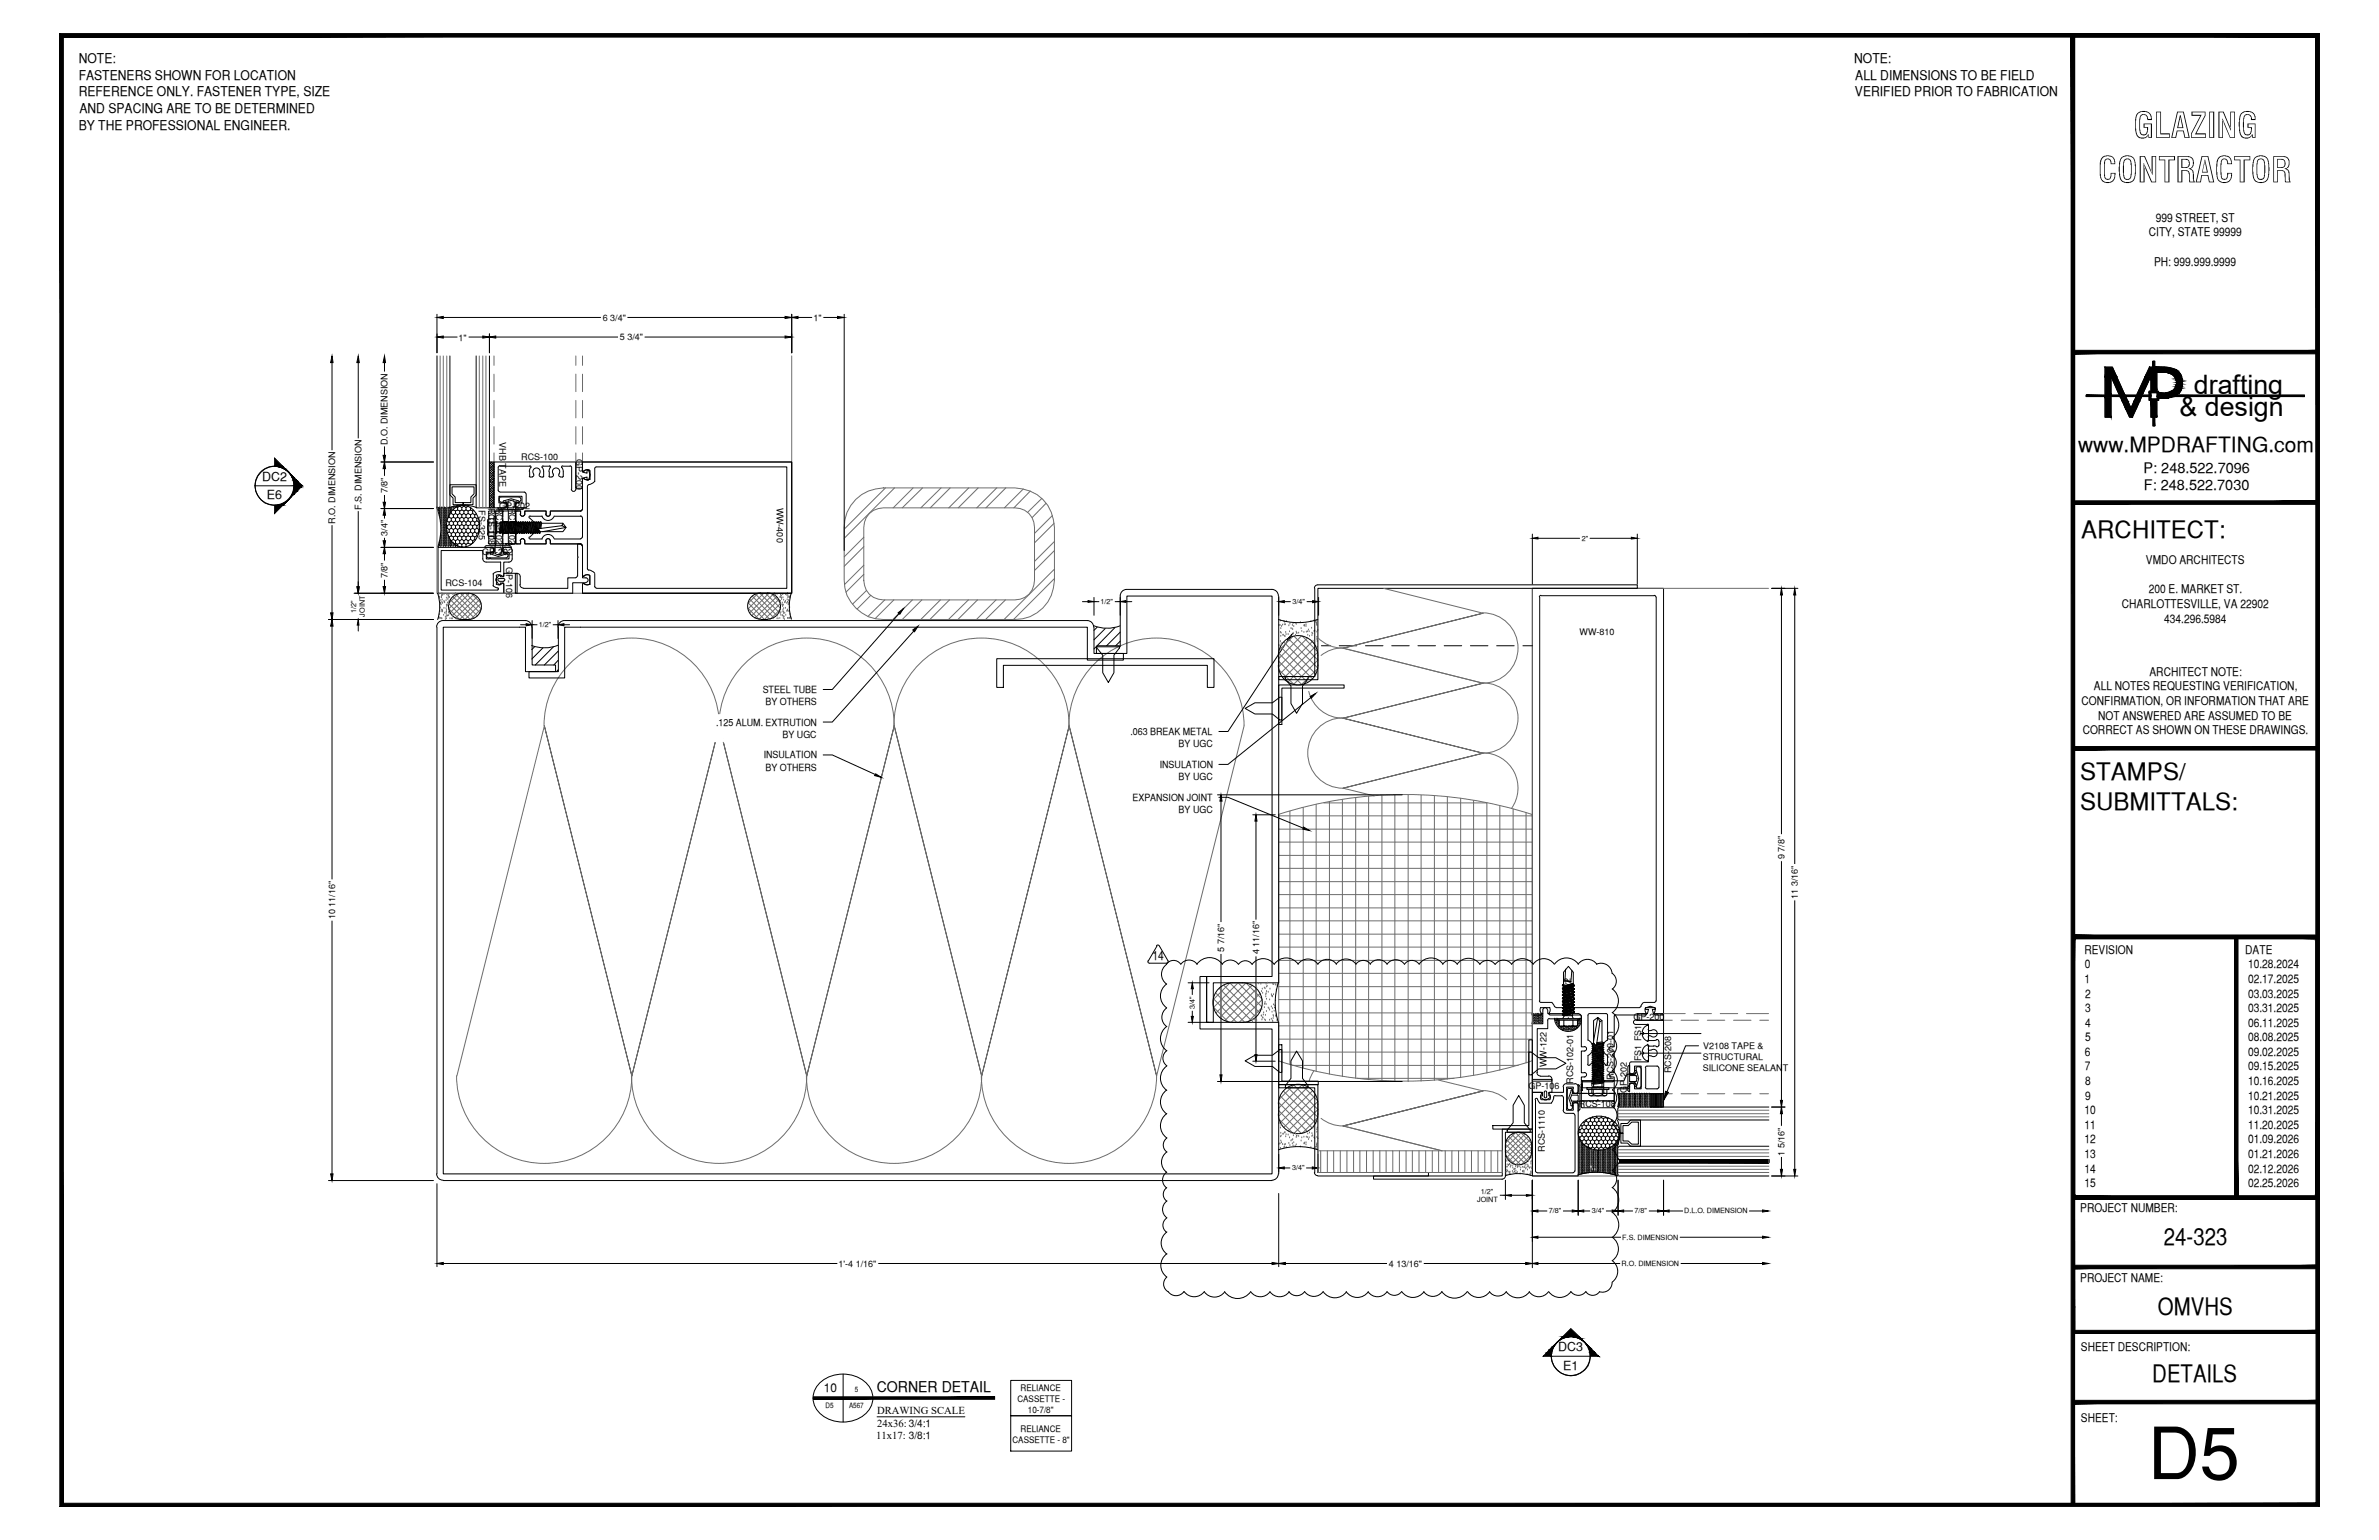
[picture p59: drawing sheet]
<svg xmlns="http://www.w3.org/2000/svg" width="432mm" height="279mm" viewBox="0 0 432 279" stroke-linecap="round" stroke-linejoin="round" font-family="sans-serif">
<defs><g id="words">
<text font-size="13.1" x="389.8" y="268.4">D5</text>
<g font-size="6.3">
<text x="387.2" y="25">GLAZING</text>
<text x="380.8" y="33.1">CONTRACTOR</text>
</g>
<g font-size="4.9">
<text x="398.2" y="71.5">drafting</text>
<text x="395.6" y="75.5">&amp; design</text>
</g>
<g font-size="4.4">
<text x="377.8" y="97.5">ARCHITECT:</text>
<text x="377.6" y="141.5">STAMPS/</text>
<text x="377.6" y="146.9">SUBMITTALS:</text>
<text x="392.7" y="225.8">24-323</text>
<text x="391.7" y="238.5">OMVHS</text>
<text x="390.7" y="250.7">DETAILS</text>
</g>
<text font-size="3.8" x="377.2" y="82">www.MPDRAFTING.com</text>
<text font-size="2.7" x="159.1" y="252.5">CORNER DETAIL</text>
<g font-size="2.6">
<text x="389.1" y="85.8">P: 248.522.7096</text>
<text x="389.1" y="89">F: 248.522.7030</text>
</g>
<g font-size="2.4">
<text x="14.3" y="11.4">NOTE:</text>
<text x="336.5" y="11.4">NOTE:</text>
<text x="14.3" y="14.5">FASTENERS SHOWN FOR LOCATION</text>
<text x="14.3" y="17.5">REFERENCE ONLY. FASTENER TYPE, SIZE</text>
<text x="336.7" y="17.5">VERIFIED PRIOR TO FABRICATION</text>
<text x="336.7" y="14.5">ALL DIMENSIONS TO BE FIELD</text>
<text x="14.3" y="23.5">BY THE PROFESSIONAL ENGINEER.</text>
<text x="14.4" y="20.4">AND SPACING ARE TO BE DETERMINED</text>
</g>
<g font-size="2.3">
<text x="47.6" y="87.2">DC2</text>
<text x="48.5" y="90.6">E6</text>
<text x="209.2" y="174.2">14</text>
<text x="282.8" y="245">DC3</text>
<text x="283.7" y="248.5">E1</text>
</g>
<g font-size="2.2">
<text x="391.3" y="40.2">999 STREET, ST</text>
<text x="390" y="42.9">CITY, STATE 99999</text>
<text x="391" y="48.2">PH: 999.999.9999</text>
<text x="389.5" y="102.3">VMDO ARCHITECTS</text>
<text x="390" y="107.6">200 E. MARKET ST.</text>
<text x="385.1" y="110.3">CHARLOTTESVILLE, VA 22902</text>
<text x="392.8" y="113">434.296.5984</text>
<text x="380" y="125.2">ALL NOTES REQUESTING VERIFICATION,</text>
<text x="390.1" y="122.6">ARCHITECT NOTE:</text>
<text x="377.8" y="127.9">CONFIRMATION, OR INFORMATION THAT ARE</text>
<text x="380.8" y="130.6">NOT ANSWERED ARE ASSUMED TO BE</text>
<text x="378" y="133.2">CORRECT AS SHOWN ON THESE DRAWINGS.</text>
<text x="378.3" y="173">REVISION</text>
<text x="407.5" y="173">DATE</text>
<text x="378.3" y="178.3">1</text>
<text x="378.4" y="175.7">0</text>
<text x="408" y="175.7">10.28.2024</text>
<text x="408" y="178.3">02.17.2025</text>
<text x="378.5" y="181">2</text>
<text x="378.5" y="183.6">3</text>
<text x="408" y="181">03.03.2025</text>
<text x="408" y="183.6">03.31.2025</text>
<text x="378.4" y="191.6">6</text>
<text x="378.5" y="186.2">4</text>
<text x="378.5" y="188.9">5</text>
<text x="408" y="186.2">06.11.2025</text>
<text x="408" y="188.9">08.08.2025</text>
<text x="408" y="191.6">09.02.2025</text>
<text x="378.4" y="194.2">7</text>
<text x="378.5" y="196.8">8</text>
<text x="408" y="194.2">09.15.2025</text>
<text x="408" y="196.8">10.16.2025</text>
<text x="378.3" y="202.1">10</text>
<text x="378.5" y="199.5">9</text>
<text x="408" y="199.5">10.21.2025</text>
<text x="408" y="202.1">10.31.2025</text>
<text x="378.3" y="204.8">11</text>
<text x="378.3" y="207.5">12</text>
<text x="408" y="204.8">11.20.2025</text>
<text x="408" y="207.5">01.09.2026</text>
<text x="378.3" y="210.1">13</text>
<text x="378.3" y="212.7">14</text>
<text x="378.3" y="215.4">15</text>
<text x="408" y="210.1">01.21.2026</text>
<text x="408" y="212.7">02.12.2026</text>
<text x="408" y="215.4">02.25.2026</text>
<text x="377.6" y="219.9">PROJECT NUMBER:</text>
<text x="377.6" y="232.5">PROJECT NAME:</text>
<text x="377.7" y="245.2">SHEET DESCRIPTION:</text>
<text x="149.5" y="252.6">10</text>
<text x="377.7" y="257.9">SHEET:</text>
</g>
<g font-size="1.9">
<text x="159.2" y="256.6">DRAWING SCALE</text>
<text x="159" y="261">11x17: 3/8:1</text>
<text x="159.2" y="258.8">24x36: 3/4:1</text>
</g>
<g font-size="1.8">
<text x="138.4" y="125.7">STEEL TUBE</text>
<text x="130" y="131.7">.125 ALUM. EXTRUTION</text>
<text x="138.9" y="128">BY OTHERS</text>
<text x="138.6" y="137.6">INSULATION</text>
<text x="142" y="133.9">BY UGC</text>
<text x="205.2" y="133.3">.063 BREAK METAL</text>
<text x="213.9" y="135.6">BY UGC</text>
<text x="138.9" y="139.8">BY OTHERS</text>
<text x="210.5" y="139.3">INSULATION</text>
<text x="213.9" y="141.5">BY UGC</text>
<text x="205.5" y="145.3">EXPANSION JOINT</text>
<text x="213.9" y="147.5">BY UGC</text>
</g>
<g font-size="1.6">
<text x="109.4" y="58.2">6 3/4&quot;</text>
<text x="147.6" y="58.2">1&quot;</text>
<text x="83.2" y="61.8">1&quot;</text>
<text x="112.5" y="61.7">5 3/4&quot;</text>
<text x="70.4" y="80.8" transform="rotate(-90 70.4 80.8)">D.O. DIMENSION</text>
<text x="90.7" y="80.3" transform="rotate(90 90.7 80.3)">VHB TAPE</text>
<text x="94.6" y="83.4">RCS-100</text>
<text x="104.6" y="83.2" transform="rotate(90 104.6 83.2)">GP-200</text>
<text x="70.4" y="89.5" transform="rotate(-90 70.4 89.5)">7/8&quot;</text>
<text x="60.8" y="95.1" transform="rotate(-90 60.8 95.1)">R.O. DIMENSION</text>
<text x="65.6" y="92.5" transform="rotate(-90 65.6 92.5)">F.S. DIMENSION</text>
<text x="86.9" y="92.6" transform="rotate(90 86.9 92.6)">FS-325</text>
<text x="88.6" y="92.1" transform="rotate(90 88.6 92.1)">RCS-108</text>
<text x="90" y="92.1" transform="rotate(90 90 92.1)">RCS-102</text>
<text x="90.6" y="92.3">GP-202</text>
<text x="92.4" y="92.1" transform="rotate(90 92.4 92.1)">RCS-102</text>
<text x="141" y="92.1" transform="rotate(90 141 92.1)">WW-400</text>
<text x="70.4" y="97.2" transform="rotate(-90 70.4 97.2)">3/4&quot;</text>
<text x="87.5" y="100.6">GP-202</text>
<text x="70.4" y="104.9" transform="rotate(-90 70.4 104.9)">7/8&quot;</text>
<text x="80.8" y="106.3">RCS-104</text>
<text x="91.9" y="102.9" transform="rotate(90 91.9 102.9)">GP-106</text>
<text x="286.7" y="115.2">WW-810</text>
<text x="323.9" y="155.9" transform="rotate(-90 323.9 155.9)">9 7/8&quot;</text>
<text x="60.8" y="166.8" transform="rotate(-90 60.8 166.8)">10 11/16&quot;</text>
<text x="326.3" y="163.1" transform="rotate(-90 326.3 163.1)">11 3/16&quot;</text>
<text x="222.2" y="172.7" transform="rotate(-90 222.2 172.7)">5 7/16&quot;</text>
<text x="228.5" y="173.2" transform="rotate(-90 228.5 173.2)">4 11/16&quot;</text>
<text x="285.1" y="182.8" transform="rotate(-90 285.1 182.8)">FS-322</text>
<text x="296.5" y="185">GP-200</text>
<text x="309.1" y="190.3">V2108 TAPE &amp;</text>
<text x="277.4" y="197.5">GP-106</text>
<text x="280.7" y="193.6" transform="rotate(-90 280.7 193.6)">WW-122</text>
<text x="285.6" y="196.7" transform="rotate(-90 285.6 196.7)">RCS-102-01</text>
<text x="292.9" y="195.9" transform="rotate(-90 292.9 195.9)">RCS-209-01</text>
<text x="297.9" y="192.5" transform="rotate(-90 297.9 192.5)">FS1 FS1</text>
<text x="303.3" y="194.7" transform="rotate(-90 303.3 194.7)">RCS-208</text>
<text x="309.1" y="192.3">STRUCTURAL</text>
<text x="309.1" y="194.3">SILICONE SEALANT</text>
<text x="286.6" y="200.9">RCS-108</text>
<text x="295.3" y="198.3" transform="rotate(-90 295.3 198.3)">GP-202</text>
<text x="280.4" y="209" transform="rotate(-90 280.4 209)">RCS-1110</text>
<text x="323.9" y="209.7" transform="rotate(-90 323.9 209.7)">1 5/16&quot;</text>
<text x="152.2" y="229.8">1'-4 1/16&quot;</text>
<text x="252.1" y="229.8">4 13/16&quot;</text>
<text x="184.7" y="254.4">CASSETTE -</text>
<text x="185.2" y="252.3">RELIANCE</text>
<text x="186.6" y="256.3">10-7/8&quot;</text>
<text x="183.8" y="261.7">CASSETTE - 8&quot;</text>
<text x="185.2" y="259.8">RELIANCE</text>
</g>
<g font-size="1.3">
<text x="287.1" y="98.1">2&quot;</text>
<text x="64.6" y="111.2" transform="rotate(-90 64.6 111.2)">1/2&quot;</text>
<text x="66.2" y="111.9" transform="rotate(-90 66.2 111.9)">JOINT</text>
<text x="97.8" y="113.8">1/2&quot;</text>
<text x="199.8" y="109.6">1/2&quot;</text>
<text x="234.6" y="109.6">3/4&quot;</text>
<text x="216.9" y="183" transform="rotate(-90 216.9 183)">3/4&quot;</text>
<text x="234.5" y="212.3">3/4&quot;</text>
<text x="268.1" y="218.1">JOINT</text>
<text x="268.8" y="216.5">1/2&quot;</text>
<text x="281.1" y="220.2">7/8&quot;</text>
<text x="288.9" y="220.2">3/4&quot;</text>
<text x="296.7" y="220.2">7/8&quot;</text>
<text x="305.7" y="220.2">D.L.O. DIMENSION</text>
<text x="294.4" y="224.9">F.S. DIMENSION</text>
<text x="294.3" y="229.7">R.O. DIMENSION</text>
<text x="149.9" y="255.5">D5</text>
<text x="154.1" y="255.5">A567</text>
<text x="155.1" y="252.6">5</text>
</g>
</g></defs>
<!-- layer: SURROUNDING CONDITIONS -->
<g fill="none" stroke="#6c6c6c" stroke-width=".18">
<path d="M155.3 90.6a7.3 7.3 0 0 1 5-2.1h23.9a7.2 7.2 0 0 1 7.2 7.2v9.6a7.2 7.2 0 0 1-7.2 7.1h-23.9a7.2 7.2 0 0 1-7.1-7.1v-9.6a6.9 6.9 0 0 1 2.1-5.1zM156.8 97.5l-3.6 3.5M156.8 99.2l-3.6 3.5M157.8 93.2l.8-.6 .8-.3 .9-.2h23.9a3.5 3.5 0 0 1 3.6 3.6v9.6a3.5 3.5 0 0 1-3.6 3.5h-23.9a3.5 3.5 0 0 1-3.5-3.5v-9.6l.1-1 .3-.8zM160.7 88.5l-7.5 7.5M162.4 88.5l-9.2 9.2M165.7 88.5l-3.6 3.6M167.4 88.5l-3.6 3.6M170.8 88.5l-3.7 3.6M172.5 88.5l-3.7 3.6M175.8 88.5l-3.6 3.6M177.5 88.5l-3.6 3.6"/>
<path d="M180.9 88.5l-3.6 3.6M182.6 88.5l-3.7 3.6M185.7 88.7l-3.4 3.4M187 89.1l-3 3M189.1 90.4l-2.6 2.6M189.9 91.3l-2.6 2.6M191 93.5l-3.2 3.3M191.3 94.9l-3.5 3.6M191.4 98.2l-3.6 3.7M191.4 99.9l-3.6 3.6M81.5 110.5l1.9 1.8M81.8 108.8l3.5 3.6"/>
<path d="M82.2 108.3l3.9 3.8M82.8 107.9l3.9 3.9M83.2 107.8l-1.7 1.5M83.6 107.6l3.5 3.6M84.3 107.6l-2.8 2.8M84.5 107.6l2.9 2.9M85.2 107.6l-3.5 3.5M85.6 107.7l1.7 1.8-2.9 2.9-2.9-2.9M86 107.8l-3.9 3.9M86.6 108.3l-3.9 3.8M87.1 108.8l-3.7 3.6M87.4 110.4l-2 2"/>
<path d="M135.8 110.4l1.9 1.9M136.1 108.8l3.6 3.5M136.6 108.2l3.9 3.9M137.2 107.8l3.8 3.9M137.5 107.7l-1.7 1.7 2.9 3 3-2.9M137.9 107.6l3.5 3.5M138.6 107.6l-2.8 2.8M138.9 107.6l2.8 2.8M139.6 107.6l-3.5 3.6M140 107.7l1.6 1.6M140.3 107.8l-3.8 3.9M141 108.3l-4 3.8"/>
<path d="M141.4 108.8l-3.6 3.5M141.7 110.5l-1.9 1.8M156.8 102.6l-3.5 3.4M156.8 104.2l-3.3 3.2M157.3 107.1l-2.6 2.5M158.1 108l-2.5 2.5M160.6 108.8l-3.1 3M162.2 108.8l-3.3 3.4M165.6 108.8l-3.5 3.6M167.3 108.8l-3.5 3.6M170.7 108.8l-3.6 3.6M172.3 108.8l-3.5 3.6"/>
<path d="M175.8 108.8l-3.7 3.6M177.4 108.8l-3.5 3.6M180.8 108.8l-3.6 3.6M182.5 108.8l-3.6 3.6M191.4 103.3l-9.2 9.1M191.4 105l-7.4 7.4M232.1 118.5l5.3 5.3M232.1 120l4.2 4.2M232.4 117.3l5.9 5.9M233 116.5l5.8 5.8M233.8 115.8l5.4 5.4M234.6 115.5l-2.4 2.4"/>
<path d="M234.9 115.4l4.3 4.4-4.4 4.3-2.6-2.6M236.2 115.4l-4.1 4.1M236.3 115.4l2.8 2.8M237.3 115.8l-5.2 5.2M238.2 116.4l-5.8 5.8M238.8 117.2l-5.8 5.9M239.2 115.7a6.4 6.4 0 0 0 4.5 1.9M239.2 118.3l-5.5 5.5M243.7 117.5l-1.2 .2-1.1 .3-1.6 .9M243.8 117.6l25.4-6.3-25.4 6.3M243.8 117.6l25.4 6.4M251.1 106.7l18.1 4.6"/>
<path d="M269.1 111.2a6.4 6.4 0 0 1 6.4 6.4 6.4 6.4 0 0 1-6.4 6.4M98.7 131.7a15.9 15.9 0 0 1 15.9-15.9 15.9 15.9 0 0 1 16 15.9M98.8 131.7l15.9 63.5-15.9-63.5M98.8 131.7l-15.9 63.5M130.5 131.7a15.9 15.9 0 0 1 15.9-15.9 15.9 15.9 0 0 1 15.9 15.9M130.6 131.7l15.8 63.5-15.8-63.5M162.2 131.7a15.9 15.9 0 0 1 15.9-15.9 15.9 15.9 0 0 1 16 15.9M162.3 131.7l15.9 63.5-15.9-63.5M194 131.7a15.9 15.9 0 0 1 15.9-15.9 15.9 15.9 0 0 1 15.9 15.9l-15.9 63.5M194.1 131.7l15.8 63.5-15.8-63.5M237.5 125.4a6.4 6.4 0 0 0 6.2 4.9M239.2 121.3l-3 2.9"/>
<path d="M243.7 130.2a6.4 6.4 0 0 0-6.3 6.4 6.4 6.4 0 0 0 6.3 6.4M243.8 130.3l25.4-6.3-25.4 6.3M269.1 136.6a6.4 6.4 0 0 1 5.2 10.1M269.1 123.9a6.4 6.4 0 0 1 6.4 6.4 6.4 6.4 0 0 1-6.4 6.4M269.2 136.7l-25.4-6.4 25.4 6.4M232 147.8a75 75 0 0 1 46.1 0M232.1 160h46M232.1 157.5h46M232.1 155.2h46M232.1 152.8h46M232.1 150.4h46M232.1 148h46"/>
<path d="M232.1 147.8v44.7M234.1 147.2v46M236.5 146.5v47.3M238.9 145.9v48.5M240.3 145.7h29.6v49M241.3 145.5v49.4M243.6 145v50.3M243.8 143l25.4-6.3-25.4 6.3M243.8 143l5.6 1.4M246.1 144.7v50.9M248.4 144.5v51.4M250.8 144.3v51.8"/>
<path d="M253.2 144.2v52M255.6 144.2v52M257.9 144.3v51.9M260.3 144.4v51.6M262.7 144.6v51.2M265.1 144.8v50.7M267.5 145.2v49.9M272.2 146.2v48M274.6 146.7v46.8M277 147.4v45.4M278.1 147.8v44.7M221.3 179.3l5.8 5.8"/>
<path d="M222.1 178.8l5.9 5.7M223.2 178.4l-3 3M223.3 178.4l5.3 5.3M226.1 178.4l-5.4 5.4M226.3 178.4l2.7 2.8M227.3 178.8l-5.9 5.8M228.1 179.4l-5.8 5.8M232.1 179h46M232.1 176.6h46M232.1 174.2h46M232.1 171.8h46M232.1 169.5h46"/>
<path d="M232.1 167.1h46M232.1 164.7h46M232.1 162.3h46M82.9 195.2a15.9 15.9 0 0 0 15.9 15.9 15.9 15.9 0 0 0 15.9-15.9M114.6 195.2a15.9 15.9 0 0 0 15.9 15.9 15.9 15.9 0 0 0 15.9-15.9M114.7 195.2l15.9-63.5-15.9 63.5M146.4 195.2a15.9 15.9 0 0 0 15.9 15.9 15.9 15.9 0 0 0 15.9-15.9M146.4 195.2l15.9-63.5-15.9 63.5M178.1 195.2a15.9 15.9 0 0 0 15.9 15.9 15.9 15.9 0 0 0 15.9-15.9M178.2 195.2l15.9-63.5-15.9 63.5M220.3 181.2l4.2 4.3M220.7 180.1l5.2 5.4"/>
<path d="M228.7 180.2l-5.2 5.3M229 182.9l-2.4 2.5M229 182.7l-4.3-4.4-4.4 4.5 2.6 2.6M229.1 181.4l-4.2 4.1M232 192.5a73.8 73.8 0 0 0 46.1 0M232.1 190.9h46M232.1 188.5h46M232.1 186.1h46M232.1 183.8h46M232.1 181.4h46M232.2 199.5l2.6-2.7 4.4 4.5-4.3 4.3M232.4 198.9l5.8 5.8"/>
<path d="M233 198l5.8 5.8M233.7 197.3l5.5 5.4M234.6 193.3h41M236.2 196.8l3 3M236.3 196.8l-4.2 4.2M237.4 197.2l-5.3 5.3M238.3 197.9l-5.9 5.7M238.5 194.2l-.9 1.9M238.8 198.7l-5.8 5.8M239.2 199.8l-5.4 5.4M246.3 195.6h17.6M261.1 196l8.1 1.9-25.4 6.4"/>
<path d="M269.1 197.9a6.4 6.4 0 0 1 4.3 1.6M232.1 200l5.2 5.3M232.1 201.5l4.1 4.2M232.2 203.1l2.4 2.4M239.1 202.8l-2.8 2.8M239.2 208.8h33.5v3.9h-33.5zM239.7 208.8v3.9M239.8 202.9l1.6 .9 1.1 .4 1.2 .1M240.9 208.8v3.9M242.1 208.8v3.9M243.3 208.8v3.9M243.8 204.3l25.4-6.4-25.4 6.4 17.9 4.5z"/>
<path d="M244.5 208.8v3.9M245.7 208.8v3.9M246.8 208.8v3.9M248 208.8v3.9M249.2 208.8v3.9M250.4 208.8v3.9M251.6 208.8v3.9M252.8 208.8v3.9M254 208.8v3.9M255.2 208.8v3.9M256.3 208.8v3.9M257.6 208.8v3.9"/>
<path d="M258.8 208.8v3.9M260 208.8v3.9M261.1 208.8v3.9M262.3 208.8v3.9M263.5 208.8v3.9M264.7 208.8v3.9M265.9 208.8v3.9M267.1 208.8v3.9M268.3 208.8v3.9M269.5 208.8v3.9M270.6 208.8v3.9M271.8 208.8v3.9"/>
<path d="M273.2 208.6l2.8 2.7M273.3 207.6l3.5 3.5M273.4 207.3l1.7-1.8 2.9 3-2.9 2.8M273.4 209.7l1.6 1.6M273.5 206.8l3.8 3.9M273.9 206.2l3.8 3.9M274.4 205.8l3.6 3.6M276 205.5l2 2-3.6 3.6M276.1 205.5l-2.9 2.8M276.8 205.7l-3.5 3.5M277.4 206.2l-3.9 3.8M277.7 206.8l-3.8 3.8"/>
<path d="M278 209.5l-1.9 1.8M321.1 210.4v.5"/>
</g>
<!-- layer: NOTES -->
<g fill="#fff" stroke="#fff" stroke-width=".18">
<path d="M137.9 123.8v4.9l10.9-4.9zM137.9 128.7l10.9-4.9v4.9z"/>
<path d="M129.5 129.7v4.9l19.3-4.9zM129.5 134.6l19.3-4.9v4.9z"/>
<path d="M138.1 135.6v4.9l10.7-4.9zM138.1 140.5l10.7-4.9v4.9z"/>
<path d="M204.7 131.4v4.9l16-4.9zM204.7 136.3l16-4.9v4.9z"/>
<path d="M210 137.4v4.8l10.7-4.8zM210 142.2l10.7-4.8v4.8z"/>
<path d="M205 143.3v4.9l15.7-4.9zM205 148.2l15.7-4.9v4.9z"/>
</g>
<path d="M163 111.2l1-.8-.7 1zM165.7 114.3l.9-.7-.6 1zM234.5 115.1l-.5 1.1-.3-.2zM237.8 126.4l1-.6-.8 .9zM158.9 140.4l1.1 .6-1.3-.3zM236.6 150.1l1.1 .6-1.2-.3zM302.3 198l.5 .2-.9 1.4z" fill="#000" stroke="#000" stroke-width=".18"/>
<path d="M163.2 111.3l-12.1 13.8h-1.7M165.9 114.5l-14.8 16.5h-1.7M233.8 116.1l-10.9 16.6h-1.7M149.4 137h1.7l7.8 3.5M237.9 126.6l-15 12.1h-1.7M221.2 144.7h1.7l13.6 5.5M308.3 189.7h-2.4l-3.3 8.4M183.5 250.4h11v6.5h-11zM183.5 256.9h11v6.4h-11z" fill="none" stroke="#000" stroke-width=".18"/>
<!-- layer: COMPONENTS2 -->
<g fill="none" stroke="#000" stroke-width=".18">
<path d="M89.1 99.3a.48 .48 0 0 1 .5 .4 .48 .48 0 0 1-.5 .5M89.2 99.3h-9.7v8.3h11.9v-1.6M89.7 100l-.3 .3M90.4 88.9l.3 .3M90.4 84.8v4.2M90.6 90.5v.3M90.6 90.8l.3 .3M90.7 84.5l-.3 .3M90.7 84.6h5.5M90.7 89.3h4.5M90.9 90.2l-.3 .3M90.9 91.1h.9"/>
<path d="M90.9 90.2h3.3M91.2 100l.3 .3M91.4 91.2a.48 .48 0 0 1 .5 .5 .48 .48 0 0 1-.5 .4M91.4 91.2h-.8v-1.2h4.1v1.2h-.6M91.7 91.1l.3 .2M91.7 99.3a.52 .52 0 0 0-.5 .5 .52 .52 0 0 0 .5 .5l.7-.1v1.2h-3.3M91.8 99.3h.6M92.1 91.4v.7l.2 .6v2.9l.2 .1-.2 .2v2.8h1.3v-7.3M92.4 99.3a.6 .6 0 0 1 .6 .6v1.5M93.8 91.1l-.3 .2M93.9 91.1h.3M94.1 91.2a.48 .48 0 0 0-.5 .5 .48 .48 0 0 0 .5 .4"/>
<path d="M94.2 90.2l.3 .3M94.5 90.8l-.3 .3M94.6 90.5v.3M95.2 89.3l.2 .3M95.5 89.6v2.5h-1.4M96.1 86.4l.1 .2M96.1 85.6v.8M96.2 84.5l.2 .1v.3M96.3 86.6h.3M96.3 84.8l-.2 .8M96.8 86a.29 .29 0 0 1 .1 .3 .29 .29 0 0 1-.3 .2M96.9 86a.67 .67 0 0 1 0-.9 .67 .67 0 0 1 .9 0 .67 .67 0 0 1 .1 .9"/>
<path d="M97.9 86a.29 .29 0 0 0 0 .3 .29 .29 0 0 0 .2 .2M98.2 86.6h.4M98.4 84.8a2.17 2.17 0 0 1 .3 1.6M98.6 84.5l-.2 .1v.3M98.6 84.6h1.2M98.7 86.4l-.2 .2M99.6 86.4l.2 .2M99.7 85.6v.8M99.7 84.5l.2 .1v.3M99.8 86.6h.4M99.9 84.8l-.3 .8M100.4 86a.29 .29 0 0 1 0 .3 .29 .29 0 0 1-.2 .2"/>
<path d="M100.4 86a.67 .67 0 0 1 .1-.9 .67 .67 0 0 1 .9 0 .67 .67 0 0 1 0 .9M101.5 86a.29 .29 0 0 0-.1 .3 .29 .29 0 0 0 .3 .2M102 84.8a2.17 2.17 0 0 1 .2 1.6M102.1 84.5l-.2 .1 .1 .3M102.2 84.6h1.3M102.2 86.4l-.1 .2h-.4M103.5 84.5l.3 .3M103.7 88.7a.41 .41 0 0 0 .4 .5 .41 .41 0 0 0 .4-.4v-5h-14.8v8.3h1.7M103.8 84.8v4M87.6 101.4v-1.5h-7.5v7.2h10.3M87.6 101.4a.6 .6 0 0 0 .6 .6M88.3 102h2.6v1.8"/>
<path d="M88.3 100.9l.3 .3M88.3 100.6v.4M88.6 100.3l-.3 .3M88.6 100.3h.9M88.6 101.2h3.3M88.8 101.4l.1-.2 .2 .2M89.2 100.2h-.9v1.2h.5M89.5 106.3l.9 .4M89.5 104.1v2.2M89.8 100v-.7l.2-.6v-2.8l.1-.2-.1-.1v-2.9h1.2v7.3M90.1 104.4a.92 .92 0 0 1 1 .1M90.1 104.5v1.5"/>
<path d="M90.3 106.7l.2 .1-.2 .2M90.8 103.7a1.49 1.49 0 0 0-1.3 .4M91.1 105.8h.2l.1 .1M91.1 105.9a.92 .92 0 0 1-1 .1M91.4 104.4l-.1 .2-.2-.1M91.6 100.3h.3M91.9 100.3l.2 .3M92.1 100.9l-.2 .3M92.2 100.6v.4M92.4 102h-1v2.5M93 101.4a.6 .6 0 0 1-.6 .6M279 194.6a.6 .6 0 0 0 .6 .6"/>
<path d="M279.6 195.3h1.5M280 183.2a.41 .41 0 0 1 .4-.4 .41 .41 0 0 1 .5 .4M280 183.3v2.4h-1.9v10.5h3.6v-.4M280.9 183.3v.6h5.5M281.1 195.2a.6 .6 0 0 1 .6 .6M281.2 184.8l-.3 .3v1.5h-1.9v8M286.4 183.9a.6 .6 0 0 1 .6 .6M287 184.5v.3h-2.2l-.1-.1-.2 .1h-3.3"/>
</g>
<!-- layer: MEDIUM_1 -->
<g fill="none" stroke="#000" stroke-width=".18">
<path d="M79.3 92.1a10.1 10.1 0 0 1 .1 7.1M79.3 92.1h.1M79.6 92.3h.1M79.6 92.5h.1M79.6 92.7h.1M79.6 99.2h.1M79.8 92.1h.1M79.8 92.4h.1M79.8 92.6h.1M79.8 92.8h.1M79.8 93.1h.1M79.8 93.3h.1"/>
<path d="M79.8 93.5h.1M79.8 98.4h.1M79.8 98.6h.1M79.8 98.9h.1M79.8 99.1h.1M80 92.3h.1M80 92.5h.1M80 92.7h.1M80 93h.1M80 93.2h.1M80 93.4h.1M80 93.6h.1"/>
<path d="M80 93.9h.1M80 94h.1M80 94.3h.1M80 94.5h.1M80 94.7h.1M80 97.2h.1M80 97.4h.1M80 97.7h.1M80 97.9h.1M80 98.1h.1M80 98.3h.1M80 98.6h.1"/>
<path d="M80 98.7h.1M80 99h.1M80 99.2h.1M80.2 92.1h.1M80.2 92.4h.1M80.2 92.6h.1M80.2 92.8h.1M80.2 93.1h.1M80.2 93.3h.1M80.2 93.5h.1M80.2 93.7h.1M80.2 94h.1"/>
<path d="M80.2 94.2h.1M80.2 94.4h.1M80.2 94.6h.1M80.2 94.9h.1M80.2 95.1h.1M80.2 95.3h.1M80.2 95.5h.1M80.2 95.8h.1M80.2 95.9h.1M80.2 96.2h.1M80.2 96.4h.1M80.2 96.6h.1"/>
<path d="M80.2 96.8h.1M80.2 97.1h.1M80.2 97.3h.1M80.2 97.5h.1M80.2 97.7h.1M80.2 98h.1M80.2 98.2h.1M80.2 98.4h.1M80.2 98.6h.1M80.2 98.9h.1M80.2 99.1h.1M80.5 92.3h.1"/>
<path d="M80.5 92.5h.1M80.5 92.7h.1M80.5 93h.1M80.5 93.2h.1M80.5 93.4h.1M80.5 93.6h.1M80.5 93.9h.1M80.5 94h.1M80.5 94.3h.1M80.5 94.5h.1M80.5 94.7h.1M80.5 94.9h.1"/>
<path d="M80.5 95.2h.1M80.5 95.4h.1M80.5 95.6h.1M80.5 95.8h.1M80.5 96.1h.1M80.5 96.3h.1M80.5 96.5h.1M80.5 96.8h.1M80.5 97h.1M80.5 97.2h.1M80.5 97.4h.1M80.5 97.7h.1"/>
<path d="M80.5 97.9h.1M80.5 98.1h.1M80.5 98.3h.1M80.5 98.6h.1M80.5 98.7h.1M80.5 99h.1M80.5 99.2h.1M80.6 92.1h.1M80.6 92.4h.1M80.6 92.6h.1M80.6 92.8h.1M80.6 93.1h.1"/>
<path d="M80.6 93.3h.1M80.6 93.5h.1M80.6 93.7h.1M80.6 94h.1M80.6 94.2h.1M80.6 94.4h.1M80.6 94.6h.1M80.6 94.9h.1M80.6 95.1h.1M80.6 95.3h.1M80.6 95.5h.1M80.6 95.8h.1"/>
<path d="M80.6 95.9h.1M80.6 96.2h.1M80.6 96.4h.1M80.6 96.6h.1M80.6 96.8h.1M80.6 97.1h.1M80.6 97.3h.1M80.6 97.5h.1M80.6 97.7h.1M80.6 98h.1M80.6 98.2h.1M80.6 98.4h.1"/>
<path d="M80.6 98.6h.1M80.6 98.9h.1M80.6 99.1h.1M80.9 92.3h.1M80.9 92.5h.1M80.9 92.7h.1M80.9 93h.1M80.9 93.2h.1M80.9 93.4h.1M80.9 93.6h.1M80.9 93.9h.1M80.9 94h.1"/>
<path d="M80.9 94.3h.1M80.9 94.5h.1M80.9 94.7h.1M80.9 94.9h.1M80.9 95.2h.1M80.9 95.4h.1M80.9 95.6h.1M80.9 95.8h.1M80.9 96.1h.1M80.9 96.3h.1M80.9 96.5h.1M80.9 96.8h.1"/>
<path d="M80.9 97h.1M80.9 97.2h.1M80.9 97.4h.1M80.9 97.7h.1M80.9 97.9h.1M80.9 98.1h.1M80.9 98.3h.1M80.9 98.6h.1M80.9 98.7h.1M80.9 99h.1M80.9 99.2h.1M81 95.4h.2"/>
<path d="M81.1 92.1h.1M81.1 92.4h.1M81.1 92.6h.1M81.1 92.8h.1M81.1 93.1h.1M81.1 93.3h.1M81.1 93.5h.1M81.1 93.7h.1M81.1 94h.1M81.1 94.2h.1M81.1 94.4h.1M81.1 94.6h.1"/>
<path d="M81.1 96.4h.1M81.1 96.6h.1M81.1 96.8h.1M81.1 97.1h.1M81.1 97.3h.1M81.1 97.5h.1M81.1 97.7h.1M81.1 98h.1M81.1 98.2h.1M81.1 98.4h.1M81.1 98.6h.1M81.1 98.9h.1"/>
<path d="M81.1 99.1h.1M81.2 95.4v.4M81.2 95.8l-.1 .1M81.2 94.6l.3 .1M81.2 95.8l.3 .3M81.3 92.3h.1M81.3 92.5h.1M81.3 92.7h.1M81.3 93h.1M81.3 93.2h.1M81.3 93.4h.1M81.3 93.6h.1"/>
<path d="M81.3 93.9h.1M81.3 97.2h.1M81.3 97.4h.1M81.3 97.7h.1M81.3 97.9h.1M81.3 98.1h.1M81.3 98.3h.1M81.3 98.6h.1M81.3 98.7h.1M81.3 99h.1M81.3 99.2h.1M81.4 97.3l.1 .1"/>
<path d="M81.5 92.1h.1M81.5 92.4h.1M81.5 92.6h.1M81.5 92.8h.1M81.5 93.1h.1M81.5 93.3h.1M81.5 97.7h.1M81.5 98h.1M81.5 98.2h.1M81.5 98.4h.1M81.5 98.6h.1M81.5 98.9h.1"/>
<path d="M81.5 99.1h.1M81.5 93.5v.4M81.5 94.7v.5M81.5 96.1v.4M81.5 97.4v.1M81.5 93.9l-.2 .1M81.5 95.2l-.3 .2M81.5 96.5l-.3 .2M81.5 93.9l.4 .1M81.5 95.2l.4 .2M81.5 96.5l.4 .3M81.7 92.1a6.8 6.8 0 0 1 4.7 0"/>
<path d="M81.7 87.9h4.7v1.9l-.5 .6v1.2h-1.8v.1v-.5h1.4v-1l.5-.6v-1.3h-4v1.3l.6 .6v1h1.5v.4h-1.9v-1.2l-.5-.6zM81.8 92.3h.1M81.8 92.5h.1M81.8 92.7h.1M81.8 93h.1M81.8 98.1h.1M81.8 98.3h.1M81.8 98.6h.1M81.8 98.7h.1M81.8 99h.1M81.8 99.2h.1M81.8 98l.1 .1"/>
<path d="M81.9 92.8v.4M81.9 94v.5M81.9 95.4v.4M81.9 96.8v.4M81.9 98.1v.1M81.9 93.2l-.4 .1M81.9 94.5l-.4 .2M81.9 95.8l-.4 .3M81.9 97.2l-.4 .2M81.9 93.2l.4 .2M81.9 94.5l.4 .2M81.9 95.8l.4 .3"/>
<path d="M81.9 97.2l.4 .2M82 92.1h.1M82 92.4h.1M82 92.6h.1M82 98.4h.1M82 98.6h.1M82 98.9h.1M82 99.1h.1M82.2 92.1h.1M82.2 92.3h.1M82.2 98.6h.1M82.2 98.7h.1"/>
<path d="M82.2 99h.1M82.2 99.2h.1M82.3 92.5h.1M82.3 93.4v.5M82.3 94.7v.5M82.3 96.1v.4M82.3 97.4v.5M82.3 92.5l-.2 .1M82.3 93.9l-.4 .1M82.3 95.2l-.4 .2M82.3 96.5l-.4 .3M82.3 97.9l-.4 .2"/>
<path d="M82.3 92.5l.4 .2M82.3 93.9l.4 .1M82.3 95.2l.4 .2M82.3 96.5l.4 .3M82.3 97.9l.4 .2M82.4 92.3a2.67 2.67 0 0 1 4.1 1.1 4.1 4.1 0 0 1-1.8 5.8 3.1 3.1 0 0 1-3.6-3 4.2 4.2 0 0 1 1.3-3.9zM82.4 91.9h.1M82.4 92.1h.1M82.4 98.9h.1M82.4 99.1h.1M82.7 92.1h.1M82.7 99h.1"/>
<path d="M82.7 99.2h.1M82.7 92.7v.5M82.7 94v.5M82.7 95.4v.4M82.7 96.8v.4M82.7 98.1v.5M82.7 93.2l-.4 .2M82.7 94.5l-.4 .2M82.7 95.8l-.4 .3M82.7 97.2l-.4 .2M82.7 98.6l-.3 .1M82.7 93.2l.4 .2"/>
<path d="M82.7 94.5l.4 .2M82.7 95.8l.4 .3M82.7 97.2l.4 .2M82.7 98.6l.4 .1M82.9 91.9h.1M82.9 99.1h.1M82.9 92l.2 .1M83.1 92.1v.4M83.1 93.4v.5M83.1 94.7v.5M83.1 96.1v.4M83.1 97.4v.5"/>
<path d="M83.1 98.7v.4M83.1 92.5l-.4 .2M83.1 93.9l-.4 .1M83.1 95.2l-.4 .2M83.1 96.5l-.4 .3M83.1 97.9l-.4 .2M83.1 92.5l.3 .2M83.1 93.9l.3 .1M83.1 95.2l.3 .2M83.1 96.5l.3 .3M83.1 97.9l.3 .2M83.1 91.8h.1"/>
<path d="M83.1 99.2h.1M83.4 91.8h.1M83.4 92.7v.5M83.4 94v.5M83.4 95.4v.4M83.4 96.8v.4M83.4 98.1v.5M83.4 91.8l-.3 .3M83.4 93.2l-.3 .2M83.4 94.5l-.3 .2M83.4 95.8l-.3 .3M83.4 97.2l-.3 .2"/>
<path d="M83.4 98.6l-.3 .1M83.4 91.8l.4 .3M83.4 93.2l.4 .2M83.4 94.5l.4 .2M83.4 95.8l.4 .3M83.4 97.2l.4 .2M83.4 98.6l.4 .1M83.8 92.1v.4M83.8 93.4v.5M83.8 94.7v.5M83.8 96.1v.4M83.8 97.4v.5"/>
<path d="M83.8 98.7v.5M83.8 92.5l-.4 .2M83.8 93.9l-.4 .1M83.8 95.2l-.4 .2M83.8 96.5l-.4 .3M83.8 97.9l-.4 .2M83.8 99.2l-.1 .1M83.8 92.5l.4 .2M83.8 93.9l.4 .1M83.8 95.2l.4 .2M83.8 96.5l.4 .3M83.8 97.9l.4 .2"/>
<path d="M83.8 99.2l.2 .1M84.2 91.7v.1M84.2 92.7v.5M84.2 94v.5M84.2 95.4v.4M84.2 96.8v.4M84.2 98.1v.5M84.2 91.8l-.4 .3M84.2 93.2l-.4 .2M84.2 94.5l-.4 .2M84.2 95.8l-.4 .3M84.2 97.2l-.4 .2"/>
<path d="M84.2 98.6l-.4 .1M84.2 91.8l.4 .3M84.2 93.2l.4 .2M84.2 94.5l.4 .2M84.2 95.8l.4 .3M84.2 97.2l.4 .2M84.2 98.6l.4 .1M84.6 92.1v.4M84.6 93.4v.5M84.6 94.7v.5M84.6 96.1v.4M84.6 97.4v.5"/>
<path d="M84.6 98.7v.5M84.6 92.5l-.4 .2M84.6 93.9l-.4 .1M84.6 95.2l-.4 .2M84.6 96.5l-.4 .3M84.6 97.9l-.4 .2M84.6 99.2l-.1 .1M84.6 92.5l.4 .2M84.6 93.9l.4 .1M84.6 95.2l.4 .2M84.6 96.5l.4 .3M84.6 97.9l.4 .2"/>
<path d="M84.6 99.2h.1M84.9 91.9l-.3 .2M85 92.7v.5M85 94v.5M85 95.4v.4M85 96.8v.4M85 98.1v.5M85 93.2l-.4 .2M85 94.5l-.4 .2M85 95.8l-.4 .3M85 97.2l-.4 .2M85 98.6l-.4 .1"/>
<path d="M85 93.2l.4 .2M85 94.5l.4 .2M85 95.8l.4 .3M85 97.2l.4 .2M85 98.6l.4 .1M85.4 92.1v.4M85.4 93.4v.5M85.4 94.7v.5M85.4 96.1v.4M85.4 97.4v.5M85.4 98.7v.2M85.4 92.5l-.4 .2"/>
<path d="M85.4 93.9l-.4 .1M85.4 95.2l-.4 .2M85.4 96.5l-.4 .3M85.4 97.9l-.4 .2M85.4 92.5l.4 .2M85.4 93.9l.4 .1M85.4 95.2l.4 .2M85.4 96.5l.4 .3M85.4 97.9l.4 .2M85.8 98.6h.1M85.8 92.7v.5M85.8 94v.5"/>
<path d="M85.8 95.4v.4M85.8 96.8v.4M85.8 98.1v.5M85.8 93.2l-.4 .2M85.8 94.5l-.4 .2M85.8 95.8l-.4 .3M85.8 97.2l-.4 .2M85.8 98.6l-.4 .1M85.8 93.2l.4 .2M85.8 94.5l.4 .2M85.8 95.8l.4 .3M85.8 97.2l.4 .2"/>
<path d="M86 92.6l-.2 .1M86.2 93.4v.5M86.2 94.7v.5M86.2 96.1v.4M86.2 97.4v.5M86.2 93.9l-.4 .1M86.2 95.2l-.4 .2M86.2 96.5l-.4 .3M86.2 97.9l-.4 .2M86.2 93.9l.4 .1M86.2 95.2l.4 .2M86.2 96.5l.4 .3"/>
<path d="M86.2 97.9l.1 .1M86.4 93.2l-.2 .2M86.6 94v.5M86.6 95.4v.4M86.6 96.8v.4M86.6 94.5l-.4 .2M86.6 95.8l-.4 .3M86.6 97.2l-.4 .2M86.6 94.5l.3 .2M86.6 95.8l.3 .3M86.6 97.2l.1 .1M86.8 93.9l-.2 .1"/>
<path d="M86.9 96.5h.1M86.9 94.7v.5M86.9 96.1v.4M86.9 95.2l-.3 .2M86.9 96.5l-.3 .3M86.9 95.2h.2M87 94.7h-.1M87 96l-.1 .1M88.1 99.3h1.4M88.3 99l-.3 .3M88.3 99h4.2M88.8 83.8h.1"/>
<path d="M88.8 83.8h.9v8.3h-.9zM88.8 83.9l.9 .9M88.8 84.3l.9 .9M88.8 85.2l.9 .8M88.8 85.6l.9 .8M88.8 86.4l.9 .8M88.8 86.9l.9 .8M88.8 87.7l.9 .8M88.8 88.5l.9 .9M88.8 89l.9 .8M88.8 89.8l.9 .8M88.8 90.2l.9 .9"/>
<path d="M88.8 91.1l.9 .8M88.8 91.9l.3 .2M88.9 84.6l-.1 .1 .9 .9M88.9 87.9l-.1 .2 .9 .9M88.9 91.3l-.1 .1 .7 .7M88.9 86.3l-.1 .1M88.9 89.7h-.1M89.1 85.7l-.3 .3 .9 .9M89.1 89l-.3 .3 .9 .9M89.1 83.9l-.3 .4M89.1 87.3l-.3 .3M89.1 90.7l-.3 .3"/>
<path d="M89.2 83.8l.5 .5M89.3 86.7l-.5 .5 .9 .9M89.3 90.1l-.5 .5 .9 .9M89.3 85l-.5 .5M89.3 88.4l-.5 .5M89.3 91.8l-.3 .3M89.4 99.3h.1M89.5 84.4l-.5 .5M89.5 86.1l-.5 .5M89.5 87.8l-.5 .5M89.5 89.5l-.5 .5M89.5 91.1l-.5 .5"/>
<path d="M89.6 99.4v1l-.4-.1M89.6 83.8l.1 .1M89.6 84.7h.1M89.6 88.1h.1M89.6 91.4h.1M89.7 83.8l-.5 .5M89.7 85.1l-.3 .2M89.7 85.5l-.5 .5M89.7 86.4h-.1M89.7 86.8l-.3 .3M89.7 87.2l-.5 .4M89.7 88.5l-.3 .2"/>
<path d="M89.7 88.9l-.5 .4M89.7 89.7l-.1 .1M89.7 90.2l-.3 .2M89.7 90.6l-.5 .4M89.7 91.8l-.3 .3M89.9 99.4v1.1M89.9 99.3h.1M90 99.3h.9M90.4 92.1l.2 .3M90.4 92.1h1.4M90.7 92.5h4.2M90.8 99.3h.1"/>
<path d="M91 99.4v1M91.3 99.4v1l.4-.1M91.3 99.3h-.1M91.4 99.3h1.4M91.6 91.2l.3-.1v1M91.9 92l-.1 .1M92.2 92l.1 .1M92.3 90.9l-.1 1.2M92.5 99l.3 .3M92.7 90.7h.1M92.8 90.8l-.5 .1M92.8 90.8l.5 .1"/>
<path d="M93.2 90.9l.1 .1M93.3 92l-1 .1M93.3 91v1.1M93.6 92l.1 .1M93.7 92.1h1.5M94 91.2l-.4-.1v1M94.1 90.9l-1.3-.4-1.4 .4-.1 .2 .2 .1M94.1 90.9l.1 .2-.2 .1M95.1 92.1l-.3 .3M104.5 83.9v4.5l.1 .1M104.6 83.8l-.1 .1M104.6 83.8h1.1v1.9l.9 .2v-.6h.2l.3 .9-.3 .9h-.2v-.5l-.9 .1v1.9h-1.1"/>
<path d="M79.4 107.6l.4 2.1-.1 1.3-.3 1.4M85 107.6a2.38 2.38 0 0 1 2.4 2.4 2.38 2.38 0 0 1-2.4 2.4M85 107.6a3.2 3.2 0 0 0-3.1 .9 2.38 2.38 0 0 0-.3 2.5 2.38 2.38 0 0 0 2.2 1.4h1.2M89.2 100.2l-.2 .1 .1 .2 1.3 .5 1.4-.5M90 100.5l.4 .1M90 105v.4M90.1 105l.5-.6h.2v.2h.6v-.6h2.5v3.6h-2.5v-1.8h-.6v.3h-.2l-.5-.7M90.6 105l-.2 .2 .2 .2M90.6 105.5h.8M90.6 105h.8M90.9 100.5l-.4 .1M90.9 100.4v.1"/>
<path d="M91.4 105l.2 .2-.2 .2M91.7 100.2l.2 .1-.1 .2M138.1 107.6a2.38 2.38 0 0 0-2.4 2.4 2.38 2.38 0 0 0 2.4 2.3M138.1 112.4h1.2M138.1 107.6h1.2M139.3 107.6a2.38 2.38 0 0 1 2.4 2.4 2.38 2.38 0 0 1-2.4 2.3M143.6 107.6l-.3 2v1.4l.3 1.3M232 118.9a3.6 3.6 0 0 1 3.6-3.6 3.6 3.6 0 0 1 3.6 3.6M232 112.4a11.5 11.5 0 0 0 7.2 0M232.1 118.9v1.8M239.2 118.9a4.9 4.9 0 0 1-1 4.3 3.6 3.6 0 0 1-4 .8 3.6 3.6 0 0 1-2.2-3.3M223.7 178.3a3.6 3.6 0 0 0-3.5 3.6 3.6 3.6 0 0 0 3.5 3.6"/>
<path d="M223.8 178.3h1.8M225.5 178.3a3.6 3.6 0 0 1 3.6 3.6 3.6 3.6 0 0 1-3.6 3.6M232 178.3a11.5 11.5 0 0 0 0 7.2M223.8 185.5h1.8M278.1 183.9l.1 .7-.1 1.1M278.1 195.8h3.6v2.4h-.6v.6h.3v.3l-1 .5-.7-.5v-.3h.3v-.6h-1.9zM278.2 184h.1M278.3 184.3h.1M278.3 184.7h.1M278.3 185.2h.1M278.3 185.6h.1M278.4 184h.1"/>
<path d="M278.4 184.5h.1M278.4 184.9h.1M278.4 185.4h.1M278.5 184.3h.1M278.5 184.7h.1M278.5 185.2h.1M278.5 185.6h.1M278.6 184h.1M278.6 184.5h.1M278.6 184.9h.1M278.6 185.4h.1M278.8 184.3h.1"/>
<path d="M278.8 184.7h.1M278.8 185.2h.1M278.8 185.6h.1M278.8 184h.1M278.8 184.5h.1M278.8 184.9h.1M278.8 185.4h.1M279 184.3h.1M279 184.7h.1M279 185.2h.1M279 185.6h.1M279.1 184h.1"/>
<path d="M279.1 184.5h.1M279.1 184.9h.1M279.1 185.4h.1M279.2 184.3h.1M279.2 184.7h.1M279.2 185.2h.1M279.2 185.6h.1M279.3 184h.1M279.3 184.5h.1M279.3 184.9h.1M279.3 185.4h.1M279.4 184.3h.1"/>
<path d="M279.4 184.7h.1M279.4 185.2h.1M279.4 185.6h.1M279.5 184h.1M279.5 184.5h.1M279.5 184.9h.1M279.5 185.4h.1M279.7 184.3h.1M279.7 184.7h.1M279.7 185.2h.1M279.7 185.6h.1M279.7 184h.1"/>
<path d="M279.7 184.5h.1M279.7 184.9h.1M279.7 185.4h.1M279.8 184.3h.1M279.8 184.7h.1M279.8 185.2h.1M279.8 185.6h.1M280 184h.1M280 184.5h.1M280 184.9h.1M280 185.4h.1M280.3 198.2v.8"/>
<path d="M280.3 199l.2 .2 .2-.2M280.3 198.2l.2-.3 .2 .3M280.7 198.2v.8M282.1 184.8a2.51 2.51 0 0 0 2.3 2.3 2.51 2.51 0 0 0 2.6-1.8M282.2 184.9h.1M282.3 185.2h.1M282.4 184.9h.1M282.4 185.4h.1M282.5 185.2h.1M282.5 185.6h.1M282.6 184.9h.1M282.6 185.4h.1"/>
<path d="M282.6 185.8h.1M282.8 185.2h.1M282.8 185.6h.1M282.8 186.1h.1M282.9 185.4h.1M282.9 185.8h.1M282.9 186.2h.1M283 185.2h.1M283 185.6h.1M283 186.1h.1M283 186.5h.1M283.1 186.2h.1"/>
<path d="M283.2 186.5h.1M283.3 186.2h.1M283.3 186.8h.1M283.4 186.5h.1M283.5 186.2h.1M283.5 186.8h.1M283.7 186.5h.1M283.7 186.9h.1M283.8 186.2h.1M283.8 186.8h.1M283.8 186.5h.1M283.8 186.9h.1"/>
<path d="M284 186.2h.1M284 186.8h.1M284.1 186.5h.1M284.1 186.9h.1M284.2 186.2h.1M284.2 186.8h.1M284.3 186.5h.1M284.3 186.9h.1M284.4 186.2h.1M284.4 186.8h.1M284.5 186.5h.1M284.5 186.9h.1"/>
<path d="M284.7 186.2h.1M284.7 186.8h.1M284.7 186.5h.1M284.7 186.9h.1M284.9 186.2h.1M284.9 186.8h.1M285 186.5h.1M285 186.9h.1M285.1 199.3l.1 .4M285.1 186.2h.1M285.1 186.8h.1M285.1 197.8h.2l.1 .2"/>
<path d="M285.2 186.5h.1M285.2 186.9h.1M285.2 197.9l-.5 1.3 .5 1.4M285.2 199.7l.1 .1M285.2 198.8l-.1 .3M285.3 198.6l-.1 .1M285.3 186.2h.1M285.3 186.8h.1M285.3 199.8h1M285.3 198.7h1M285.4 186.5h.1M285.4 186.9h.1"/>
<path d="M285.5 198l-.1 .4h.9M285.6 186.2h.1M285.6 186.8h.1M285.7 186.5h.1M285.7 186.9h.1M285.7 186.2h.1M285.7 186.8h.1M285.9 186.5h.1M286 186.2h.1M286 186.8h.1M286.1 186.5h.1M286.2 186.2h.1"/>
<path d="M286.3 198.6l.1 .1M286.3 185.2h.1M286.3 185.6h.1M286.3 186.1h.1M286.3 186.5h.1M286.4 198.3l-.1 .1M286.4 199.7l-.1 .1M286.4 196.8l.3 .3M286.4 185.4h.1M286.4 185.8h.1M286.4 186.2h.1M286.4 196.8v1.5"/>
<path d="M286.4 198.8v.9M286.6 185.2h.1M286.6 185.6h.1M286.6 186.1h.1M286.6 184.9h.1M286.6 185.4h.1M286.6 185.8h.1M286.8 185.2h.1M286.8 185.6h.1M286.8 197.1v4.2M286.9 184.9h.1M286.9 185.4h.1"/>
<path d="M287 185.2h.1M293.6 198.4l.2 1.5-.2 .9M293.8 198.8h.1M293.8 198.6h.1M293.9 199.8h.1M293.9 199.6h.1M293.9 199.4h.1M293.9 199.1h.1M293.9 198.9h.1M293.9 198.7h.1M293.9 198.5h.1M294.2 200h.1"/>
<path d="M294.2 199.7h.1M294.2 199.5h.1M294.2 199.3h.1M294.2 199h.1M294.2 198.8h.1M294.2 198.6h.1M294.4 199.8h.1M294.4 199.6h.1M294.4 199.4h.1M294.4 199.1h.1M294.4 198.9h.1M294.4 198.7h.1"/>
<path d="M294.4 198.5h.1M294.6 200h.1M294.6 199.7h.1M294.6 199.5h.1M294.6 199.3h.1M294.6 199h.1M294.6 198.8h.1M294.6 198.6h.1M294.8 199.8h.1M294.8 199.6h.1M294.8 199.4h.1M294.8 199.1h.1"/>
<path d="M294.8 198.9h.1M294.8 198.7h.1M294.8 198.5h.1M295.1 200h.1M295.1 199.7h.1M295.1 199.5h.1M295.1 199.3h.1M295.1 199h.1M295.1 198.8h.1M295.1 198.6h.1M295.3 199.8h.1M295.3 199.6h.1"/>
<path d="M295.3 199.4h.1M295.3 199.1h.1M295.3 198.9h.1M295.3 198.7h.1M295.3 198.5h.1M295.5 193.6l.3-.3v1.5M295.5 193.6v4.2M295.5 200h.1M295.5 199.7h.1M295.5 199.5h.1M295.5 199.3h.1M295.5 199h.1"/>
<path d="M295.5 198.8h.1M295.5 198.6h.1M295.7 196.1l.1 .1M295.7 194.7l.1 .1M295.8 199.8h.1M295.8 199.6h.1M295.8 199.4h.1M295.8 199.1h.1M295.8 198.9h.1M295.8 198.7h.1M295.8 198.5h.1M295.8 196.7v1.4l-.3-.3"/>
<path d="M295.8 195.3v.9M295.8 195.1l-.1 .1M295.8 196.5l-.1 .1M295.8 196.5h1.1l-.2 .4M295.8 196.2h1.1M295.8 195.1h1.1M296 200h.1M296 199.7h.1M296 199.5h.1M296 199.3h.1M296 199h.1M296 198.8h.1"/>
<path d="M296 198.6h.1M296.2 199.8h.1M296.2 199.6h.1M296.2 199.4h.1M296.2 199.1h.1M296.2 198.9h.1M296.2 198.7h.1M296.2 198.5h.1M296.4 200h.1M296.4 199.7h.1M296.4 199.5h.1M296.4 199.3h.1"/>
<path d="M296.4 199h.1M296.4 198.8h.1M296.4 198.6h.1M296.7 199.8h.1M296.7 199.6h.1M296.7 199.4h.1M296.7 199.1h.1M296.7 198.9h.1M296.7 198.7h.1M296.7 198.5h.1M296.7 196.9l.1 .2 .2-.1M296.7 194.4l.2 .4h-1.1"/>
<path d="M296.9 200h.1M296.9 199.7h.1M296.9 199.5h.1M296.9 199.3h.1M296.9 199h.1M296.9 198.8h.1M296.9 198.6h.1M296.9 195.1l.2 .6-.2 .5M297 194.3l-.2-.1-.1 .2M297.1 194.3l.3 1.4-.3 1.3M297.1 199.8h.1M297.1 199.6h.1"/>
<path d="M297.1 199.4h.1M297.1 199.1h.1M297.1 198.9h.1M297.1 198.7h.1M297.1 198.5h.1M297.1 185l.1 .1M297.2 185v-1.1h1.8l.2-.8h-.6v-.2l.9-.3 1 .3v.2h-.6l.2 .8h1.8v1.1M297.3 200h.1M297.3 199.7h.1M297.3 199.5h.1M297.3 199.3h.1M297.3 199h.1"/>
<path d="M297.3 198.8h.1M297.3 198.6h.1M297.6 199.8h.1M297.6 199.6h.1M297.6 199.4h.1M297.6 199.1h.1M297.6 198.9h.1M297.6 198.7h.1M297.6 198.5h.1M297.8 200h.1M297.8 199.7h.1M297.8 199.5h.1"/>
<path d="M297.8 199.3h.1M297.8 199h.1M297.8 198.8h.1M297.8 198.6h.1M298 199.8h.1M298 199.6h.1M298 199.4h.1M298 199.1h.1M298 198.9h.1M298 198.7h.1M298 198.5h.1M298.2 200h.1"/>
<path d="M298.2 199.7h.1M298.2 199.5h.1M298.2 199.3h.1M298.2 199h.1M298.2 198.8h.1M298.2 198.6h.1M298.4 199.8h.1M298.4 199.6h.1M298.4 199.4h.1M298.4 199.1h.1M298.4 198.9h.1M298.4 198.7h.1"/>
<path d="M298.4 198.5h.1M298.6 200h.1M298.6 199.7h.1M298.6 199.5h.1M298.6 199.3h.1M298.6 199h.1M298.6 198.8h.1M298.6 198.6h.1M298.9 199.8h.1M298.9 199.6h.1M298.9 199.4h.1M298.9 199.1h.1"/>
<path d="M298.9 198.9h.1M298.9 198.7h.1M298.9 198.5h.1M299.1 200h.1M299.1 199.7h.1M299.1 199.5h.1M299.1 199.3h.1M299.1 199h.1M299.1 198.8h.1M299.1 198.6h.1M299.3 199.8h.1M299.3 199.6h.1"/>
<path d="M299.3 199.4h.1M299.3 199.1h.1M299.3 198.9h.1M299.3 198.7h.1M299.3 198.5h.1M299.5 198.4h2.4v2.5h-2.4zM299.7 198.4v2.5M299.8 198.4v2.5M299.9 198.4v2.5M300.1 198.4v2.5M300.2 198.4v2.5M300.4 198.4v2.5"/>
<path d="M300.5 198.4v2.5M300.7 198.4v2.5M300.8 198.4v2.5M300.9 198.4v2.5M301.1 198.4v2.5M301.2 198.4v2.5M301.4 198.4v2.5M301.5 198.4v2.5M301.6 198.4v2.5M301.8 198.4v2.5M301.9 185l-.1 .1h-4.6M232 200.3a3.6 3.6 0 0 1 3.6-3.6 3.6 3.6 0 0 1 3.6 3.6"/>
<path d="M232 208.6a11.5 11.5 0 0 1 7.2 0M232.1 200.3v1.8M239.2 200.3a4.9 4.9 0 0 1-1 4.3 3.6 3.6 0 0 1-4 .8 3.6 3.6 0 0 1-2.2-3.3M273.2 213.3l2.1-.4 1.4 .1 1.3 .3M273.8 206.3a2.38 2.38 0 0 1 2.6-.7 2.38 2.38 0 0 1 1.6 2.2 3.1 3.1 0 0 1-.9 3 2.38 2.38 0 0 1-2.5 .3 2.38 2.38 0 0 1-1.4-2.1 3.3 3.3 0 0 1 .6-2.7zM285.4 200.4l-.1 .2h-.2M286.3 200l.1 .1M286.3 200.1h-.9l.1 .4M286.4 200.2v1.4M286.7 201.3l-.3 .2M293.6 203.2l.3 1.4 .1 1M293.8 200.9h.1"/>
<path d="M293.8 200.6h.1M293.8 200.4h.1M293.9 200.7h.1M293.9 200.5h.1M293.9 200.3h.1M293.9 200h.1M294 205.6l-.1 1-.3 1.4M294.2 200.9h.1M294.2 200.6h.1M294.2 200.4h.1M294.2 200.2h.1M294.2 203.8h1.2l.6-.6h1.8v4.8h-1.8l-.6-.6h-1.2v-1.8h-.2h.6v1.4h.9l.7 .6h1.2v-4h-1.2l-.7 .6h-.9v1.4h-.4z"/>
<path d="M294.4 200.7h.1M294.4 200.5h.1M294.4 200.3h.1M294.4 200h.1M294.6 200.9h.1M294.6 200.6h.1M294.6 200.4h.1M294.6 200.2h.1M294.8 200.7h.1M294.8 200.5h.1M294.8 200.3h.1M294.8 200h.1"/>
<path d="M295.1 200.9h.1M295.1 200.6h.1M295.1 200.4h.1M295.1 200.2h.1M295.3 200.7h.1M295.3 200.5h.1M295.3 200.3h.1M295.3 200h.1M295.5 200.9h.1M295.5 200.6h.1M295.5 200.4h.1M295.5 200.2h.1"/>
<path d="M295.8 200.7h.1M295.8 200.5h.1M295.8 200.3h.1M295.8 200h.1M296 200.9h.1M296 200.6h.1M296 200.4h.1M296 200.2h.1M296.2 200.7h.1M296.2 200.5h.1M296.2 200.3h.1M296.2 200h.1"/>
<path d="M296.4 200.9h.1M296.4 200.6h.1M296.4 200.4h.1M296.4 200.2h.1M296.7 200.7h.1M296.7 200.5h.1M296.7 200.3h.1M296.7 200h.1M296.9 200.9h.1M296.9 200.6h.1M296.9 200.4h.1M296.9 200.2h.1"/>
<path d="M297.1 200.7h.1M297.1 200.5h.1M297.1 200.3h.1M297.1 200h.1M297.3 200.9h.1M297.3 200.6h.1M297.3 200.4h.1M297.3 200.2h.1M297.6 200.7h.1M297.6 200.5h.1M297.6 200.3h.1M297.6 200h.1"/>
<path d="M297.8 200.9h.1M297.8 200.6h.1M297.8 200.4h.1M297.8 200.2h.1M298 200.7h.1M298 200.5h.1M298 200.3h.1M298 200h.1M298.2 200.9h.1M298.2 200.6h.1M298.2 200.4h.1M298.2 200.2h.1"/>
<path d="M298.4 200.7h.1M298.4 200.5h.1M298.4 200.3h.1M298.4 200h.1M298.6 200.9h.1M298.6 200.6h.1M298.6 200.4h.1M298.6 200.2h.1M298.9 200.7h.1M298.9 200.5h.1M298.9 200.3h.1M298.9 200h.1"/>
<path d="M299.1 200.9h.1M299.1 200.6h.1M299.1 200.4h.1M299.1 200.2h.1M299.3 200.7h.1M299.3 200.5h.1M299.3 200.3h.1M299.3 200h.1"/>
</g>
<!-- layer: Thermal -->
<g fill="none" stroke="#000" stroke-width=".18">
<path d="M88.6 98.5l.2 .2M88.7 92.9v5.7M88.8 92.7l-.2 .2M88.8 98.7h4.6M88.8 92.7h4.6M89.7 92.7l.2 .1v.9M89.9 97.7v1h-.2M89.9 94.1v.8M89.9 95.3v.8M89.9 96.5v.8M91.2 94.5l.1 .1h.9M91.2 97.7v.9l.2 .1"/>
<path d="M91.2 94.1v.8M91.2 95.3v.8M91.2 96.5v.8M91.4 92.7l-.2 .1v.9M91.8 98.6h.3M91.8 98.6v.1M91.9 98.6v.1M92.1 98.6h.5M92.1 98.6v.1M92.2 96.8h-.8l-.2 .2M92.2 98.6v.1M92.3 98.6v.1"/>
<path d="M92.4 98.6h.1M92.4 98.6v.1M92.5 98.6v.1M92.6 98.6h.4M92.6 96.8h.9l.1 .2M92.6 98.6v.1M92.7 98.6v.1M92.8 98.6v.1M92.9 98.6v.1M93.4 92.7l.1 .2M93.4 95.1l.2-.1-.2 .2M93.4 96.2l.2 .3-.2-.2"/>
<path d="M93.5 98.5l-.1 .2M93.6 94.5l-.1 .1h-.9M93.6 92.9v2.1h1.1l.7 .7-.7 .8h-1.1v2.1M94.6 95.1l.1-.1-.1 .2M94.6 96.2l.1 .3-.1-.2M95.2 95.7h.2zM287 196.2v4.6l.2 .2M287 198.2l.1 .2h.9M287 196.8h.1M287 197h.1M287 197.7h.1M287 197.8h.1"/>
<path d="M287 197.4h.1M287 197.6h.1M287 197.2h.1M287 196.9h.1M287.1 197v.2h-.1h.1l-.1 .1h.1v.6h-.1h.1M287.1 196.7h-.1h.1v.3M287.2 196l-.2 .2M287.2 196.1h2.1v-1.2l.7-.7 .7 .7v1.2h2.2M288 199.8h-.9l-.1 .1M288.4 199.8h.8M288.4 198.4h.8M288.8 196.1l.1 .1v.8"/>
<path d="M288.9 197.4v1h-.1M289.4 195l-.1-.1 .2 .1M289.4 196.2l-.1-.1 .2 .1M289.6 199.8h.8M289.6 198.4h.8M290 194.2v.2zM290.5 195l.2-.1-.1 .1M290.5 196.2l.2-.1-.1 .1M290.8 199.8h.8M290.8 198.4h.8M292 199.8h.9l.1 .1M292.8 196l.2 .2"/>
<path d="M293 196.2v4.6l-.2 .2M293 198.2v.2h-1M286.4 213.1a11.8 11.8 0 0 1 7.2 .2M286.5 206.2l.3 .1M286.6 213h.1M286.6 212.8h.1M286.6 212.5h.1M286.6 212.3h.1M286.6 212.1h.1M286.6 211.9h.1M286.6 211.6h.1M286.6 211.5h.1"/>
<path d="M286.6 211.2h.1M286.6 211h.1M286.6 210.8h.1M286.6 210.5h.1M286.6 210.3h.1M286.6 210.1h.1M286.6 209.9h.1M286.6 209.6h.1M286.6 209.4h.1M286.6 209.2h.1M286.6 209h.1M286.6 208.7h.1"/>
<path d="M286.6 208.5h.1M286.6 208.3h.1M286.6 208.1h.1M286.6 207.8h.1M286.6 207.6h.1M286.6 207.4h.1M286.6 207.2h.1M286.6 206.9h.1M286.6 206.8h.1M286.6 206.5h.1M286.6 204.9l.2 .1M286.7 206.8h.1"/>
<path d="M286.8 212.9h.1M286.8 212.7h.1M286.8 212.4h.1M286.8 212.2h.1M286.8 212h.1M286.8 211.8h.1M286.8 211.5h.1M286.8 211.3h.1M286.8 211.1h.1M286.8 210.9h.1M286.8 210.6h.1M286.8 210.4h.1"/>
<path d="M286.8 210.2h.1M286.8 210h.1M286.8 209.7h.1M286.8 209.5h.1M286.8 209.3h.1M286.8 209.1h.1M286.8 208.9h.1M286.8 208.7h.1M286.8 208.4h.1M286.8 208.2h.1M286.8 208h.1M286.8 207.8h.1"/>
<path d="M286.8 207.5h.1M286.8 207.3h.1M286.8 207.1h.1M286.8 205v.4M286.8 206.3v.5M286.8 205.4l-.4 .2M286.8 206.8l.3 .2M286.8 205.4l.3 .2M286.9 204.2l.2 .1M287 213h.1M287 212.8h.1M287 212.5h.1"/>
<path d="M287 212.3h.1M287 212.1h.1M287 211.9h.1M287 211.6h.1M287 211.5h.1M287 211.2h.1M287 211h.1M287 210.8h.1M287 210.5h.1M287 210.3h.1M287 210.1h.1M287 209.9h.1"/>
<path d="M287 209.6h.1M287 209.4h.1M287 209.2h.1M287 209h.1M287 208.7h.1M287 208.5h.1M287 208.3h.1M287 208.1h.1M287 207.8h.1M287 207.6h.1M287 207.4h.1M287.1 203.9a4.2 4.2 0 0 1 6.6 .5 2.91 2.91 0 0 1-2 4 4 4 0 0 1-5.2-2.2 2.63 2.63 0 0 1 .6-2.3z"/>
<path d="M287.1 204.3v.4M287.1 205.6v.5M287.1 207v.4M287.1 206.1l-.3 .2M287.1 204.7l-.3 .3M287.1 206.1l.4 .2M287.1 204.7l.4 .3M287.2 212.9h.1M287.2 212.7h.1M287.2 212.4h.1M287.2 212.2h.1M287.2 212h.1"/>
<path d="M287.2 211.8h.1M287.2 211.5h.1M287.2 211.3h.1M287.2 211.1h.1M287.2 210.9h.1M287.2 210.6h.1M287.2 210.4h.1M287.2 210.2h.1M287.2 210h.1M287.2 209.7h.1M287.2 209.5h.1M287.2 209.3h.1"/>
<path d="M287.2 209.1h.1M287.2 208.9h.1M287.2 208.7h.1M287.2 208.4h.1M287.2 208.2h.1M287.2 208h.1M287.2 207.8h.1M287.2 207.5h.1M287.2 201h5.7M287.2 207.5l.3 .1M287.4 203.6h.1M287.5 212.8h.1"/>
<path d="M287.5 212.5h.1M287.5 212.3h.1M287.5 212.1h.1M287.5 211.9h.1M287.5 211.6h.1M287.5 211.5h.1M287.5 211.2h.1M287.5 211h.1M287.5 210.8h.1M287.5 210.5h.1M287.5 210.3h.1M287.5 210.1h.1"/>
<path d="M287.5 209.9h.1M287.5 209.6h.1M287.5 209.4h.1M287.5 209.2h.1M287.5 209h.1M287.5 208.7h.1M287.5 208.5h.1M287.5 208.3h.1M287.5 208.1h.1M287.5 207.8h.1M287.5 203.6v.5M287.5 205v.4"/>
<path d="M287.5 206.3v.5M287.5 207.6v.2M287.5 206.8l-.4 .2M287.5 205.4l-.4 .2M287.5 204.1l-.4 .2M287.5 206.8l.4 .2M287.5 205.4l.4 .2M287.5 204.1l.4 .2M287.7 212.9h.1M287.7 212.7h.1M287.7 212.4h.1M287.7 212.2h.1"/>
<path d="M287.7 212h.1M287.7 211.8h.1M287.7 211.5h.1M287.7 211.3h.1M287.7 211.1h.1M287.7 210.9h.1M287.7 210.6h.1M287.7 210.4h.1M287.7 210.2h.1M287.7 210h.1M287.7 209.7h.1M287.7 209.5h.1"/>
<path d="M287.7 209.3h.1M287.7 209.1h.1M287.7 208.9h.1M287.7 208.7h.1M287.7 208.4h.1M287.7 208.2h.1M287.7 208h.1M287.9 212.8h.1M287.9 212.5h.1M287.9 212.3h.1M287.9 212.1h.1M287.9 211.9h.1"/>
<path d="M287.9 211.6h.1M287.9 211.5h.1M287.9 211.2h.1M287.9 211h.1M287.9 210.8h.1M287.9 210.5h.1M287.9 210.3h.1M287.9 210.1h.1M287.9 209.9h.1M287.9 209.6h.1M287.9 209.4h.1M287.9 209.2h.1"/>
<path d="M287.9 209h.1M287.9 208.7h.1M287.9 208.5h.1M287.9 208.3h.1M287.9 208.1h.1M287.9 203.1v.3M287.9 204.3v.4M287.9 205.6v.5M287.9 207v.5M287.9 207.5l-.4 .1M287.9 206.1l-.4 .2M287.9 204.7l-.4 .3"/>
<path d="M287.9 203.4l-.4 .2M287.9 207.5l.4 .1M287.9 206.1l.4 .2M287.9 204.7l.4 .3M287.9 203.4l.4 .2M288.1 212.7h.1M288.1 212.4h.1M288.1 212.2h.1M288.1 212h.1M288.1 211.8h.1M288.1 211.5h.1M288.1 211.3h.1"/>
<path d="M288.1 211.1h.1M288.1 210.9h.1M288.1 210.6h.1M288.1 210.4h.1M288.1 210.2h.1M288.1 210h.1M288.1 209.7h.1M288.1 209.5h.1M288.1 209.3h.1M288.1 209.1h.1M288.1 208.9h.1M288.1 208.7h.1"/>
<path d="M288.1 208.4h.1M288.1 208.2h.1M288.3 203.6v.5M288.3 205v.4M288.3 206.3v.5M288.3 207.6v.5M288.3 208.1l-.2 .1M288.3 206.8l-.4 .2M288.3 205.4l-.4 .2M288.3 204.1l-.4 .2M288.3 208.1l.4 .2M288.3 206.8l.4 .2"/>
<path d="M288.3 205.4l.4 .2M288.3 204.1l.4 .2M288.4 212.8h.1M288.4 212.5h.1M288.4 212.3h.1M288.4 212.1h.1M288.4 211.9h.1M288.4 211.6h.1M288.4 211.5h.1M288.4 211.2h.1M288.4 211h.1M288.4 210.8h.1"/>
<path d="M288.4 210.5h.1M288.4 210.3h.1M288.4 210.1h.1M288.4 209.9h.1M288.4 209.6h.1M288.4 209.4h.1M288.4 209.2h.1M288.4 209h.1M288.4 208.7h.1M288.4 208.5h.1M288.4 208.3h.1M288.5 202.9h.2"/>
<path d="M288.5 212.7h.1M288.5 212.4h.1M288.5 212.2h.1M288.5 212h.1M288.5 211.8h.1M288.5 211.5h.1M288.5 211.3h.1M288.5 211.1h.1M288.5 210.9h.1M288.5 210.6h.1M288.5 210.4h.1M288.5 210.2h.1"/>
<path d="M288.5 210h.1M288.5 209.7h.1M288.5 209.5h.1M288.5 209.3h.1M288.5 209.1h.1M288.5 208.9h.1M288.5 208.7h.1M288.5 208.4h.1M288.7 202.9v.5M288.7 204.3v.4M288.7 205.6v.5M288.7 207v.5"/>
<path d="M288.7 208.3v.2M288.7 207.5l-.4 .1M288.7 206.1l-.4 .2M288.7 204.7l-.4 .3M288.7 203.4l-.4 .2M288.7 207.5l.4 .1M288.7 206.1l.4 .2M288.7 204.7l.4 .3M288.7 203.4l.4 .2M288.8 212.5h.1M288.8 212.3h.1M288.8 212.1h.1"/>
<path d="M288.8 211.5h.1M288.8 211.2h.1M288.8 211h.1M288.8 210.8h.1M288.8 210.5h.1M288.8 210.3h.1M288.8 210.1h.1M288.8 209.9h.1M288.8 209.6h.1M288.8 209.4h.1M288.8 209.2h.1M288.8 209h.1"/>
<path d="M288.8 208.7h.1M288.8 208.5h.1M289 212.7h.1M289 212.4h.1M289 212h.1M289 211.8h.1M289 211.5h.1M289 211.3h.1M289 211.1h.1M289 210.9h.1M289 210.6h.1M289 210.4h.1"/>
<path d="M289 210.2h.1M289 210h.1M289 209.7h.1M289 209.5h.1M289 209.3h.1M289 209.1h.1M289 208.9h.1M289.1 202.6v.2M289.1 203.6v.5M289.1 205v.4M289.1 206.3v.5M289.1 207.6v.5"/>
<path d="M289.1 208.1l-.4 .2M289.1 206.8l-.4 .2M289.1 205.4l-.4 .2M289.1 204.1l-.4 .2M289.1 202.8l-.4 .1M289.1 208.1l.3 .2M289.1 206.8l.3 .2M289.1 205.4l.3 .2M289.1 204.1l.3 .2M289.1 202.8l.3 .1M289.2 212.5h.1M289.2 212.3h.1"/>
<path d="M289.2 212.1h.1M289.2 211.9h.1M289.2 211.6h.1M289.2 211.5h.1M289.2 211.2h.1M289.2 211h.1M289.2 210.8h.1M289.2 210.5h.1M289.2 210.3h.1M289.2 210.1h.1M289.2 209.9h.1M289.2 209.6h.1"/>
<path d="M289.2 209.4h.1M289.2 209.2h.1M289.2 209h.1M289.2 208.7h.1M289.4 202.9v.5M289.4 204.3v.4M289.4 205.6v.5M289.4 207v.5M289.4 208.3v.4M289.4 207.5l-.3 .1M289.4 206.1l-.3 .2M289.4 204.7l-.3 .3"/>
<path d="M289.4 203.4l-.3 .2M289.4 207.5l.4 .1M289.4 206.1l.4 .2M289.4 204.7l.4 .3M289.4 203.4l.4 .2M289.5 212.7h.1M289.5 212.4h.1M289.5 212h.1M289.5 211.8h.1M289.5 211.5h.1M289.5 211.3h.1M289.5 211.1h.1"/>
<path d="M289.5 210.9h.1M289.5 210.6h.1M289.5 210.4h.1M289.5 210.2h.1M289.5 210h.1M289.5 209.7h.1M289.5 209.5h.1M289.5 209.3h.1M289.5 209.1h.1M289.5 208.9h.1M289.7 212.5h.1M289.7 212.3h.1"/>
<path d="M289.7 212.1h.1M289.7 211.9h.1M289.7 211.6h.1M289.7 211.5h.1M289.7 211.2h.1M289.7 211h.1M289.7 210.8h.1M289.7 210.5h.1M289.7 210.3h.1M289.7 210.1h.1M289.7 209.9h.1M289.7 209.6h.1"/>
<path d="M289.7 209.4h.1M289.7 209.2h.1M289.7 209h.1M289.7 208.7h.1M289.8 202.5v.3M289.8 203.6v.5M289.8 205v.4M289.8 206.3v.5M289.8 207.6v.5M289.8 208.1l-.4 .2M289.8 206.8l-.4 .2M289.8 205.4l-.4 .2"/>
<path d="M289.8 204.1l-.4 .2M289.8 202.8l-.4 .1M289.8 208.1l.4 .2M289.8 206.8l.4 .2M289.8 205.4l.4 .2M289.8 204.1l.4 .2M289.8 202.8l.4 .1M289.9 212.7h.1M289.9 212.4h.1M289.9 212.2h.1M289.9 212h.1M289.9 211.8h.1"/>
<path d="M289.9 211.5h.1M289.9 211.3h.1M289.9 211.1h.1M289.9 210.9h.1M289.9 210.6h.1M289.9 210.4h.1M289.9 210.2h.1M289.9 210h.1M289.9 209.7h.1M289.9 209.5h.1M289.9 209.3h.1M289.9 209.1h.1"/>
<path d="M289.9 208.9h.1M290.1 212.5h.1M290.1 212.3h.1M290.1 212.1h.1M290.1 211.9h.1M290.1 211.6h.1M290.1 211.5h.1M290.1 211.2h.1M290.1 211h.1M290.1 210.8h.1M290.1 210.5h.1M290.1 210.3h.1"/>
<path d="M290.1 210.1h.1M290.1 209.9h.1M290.1 209.6h.1M290.1 209.4h.1M290.1 209.2h.1M290.1 209h.1M290.1 208.7h.1M290.2 202.9v.5M290.2 204.3v.4M290.2 205.6v.5M290.2 207v.5M290.2 208.3v.4"/>
<path d="M290.2 207.5l-.4 .1M290.2 206.1l-.4 .2M290.2 204.7l-.4 .3M290.2 203.4l-.4 .2M290.2 207.5l.4 .1M290.2 206.1l.4 .2M290.2 204.7l.4 .3M290.2 203.4l.4 .2M290.4 212.7h.1M290.4 212.4h.1M290.4 212.2h.1M290.4 212h.1"/>
<path d="M290.4 211.8h.1M290.4 211.5h.1M290.4 211.3h.1M290.4 211.1h.1M290.4 210.9h.1M290.4 210.6h.1M290.4 210.4h.1M290.4 210.2h.1M290.4 210h.1M290.4 209.7h.1M290.4 209.5h.1M290.4 209.3h.1"/>
<path d="M290.4 209.1h.1M290.4 208.9h.1M290.6 212.5h.1M290.6 212.3h.1M290.6 212.1h.1M290.6 211.9h.1M290.6 211.6h.1M290.6 211.5h.1M290.6 211.2h.1M290.6 211h.1M290.6 210.8h.1M290.6 210.5h.1"/>
<path d="M290.6 210.3h.1M290.6 210.1h.1M290.6 209.9h.1M290.6 209.6h.1M290.6 209.4h.1M290.6 209.2h.1M290.6 209h.1M290.6 208.7h.1M290.6 202.5v.3M290.6 203.6v.5M290.6 205v.4M290.6 206.3v.5"/>
<path d="M290.6 207.6v.5M290.6 208.1l-.4 .2M290.6 206.8l-.4 .2M290.6 205.4l-.4 .2M290.6 204.1l-.4 .2M290.6 202.8l-.4 .1M290.6 208.1l.4 .2M290.6 206.8l.4 .2M290.6 205.4l.4 .2M290.6 204.1l.4 .2M290.6 202.8l.4 .1M290.8 212.7h.1"/>
<path d="M290.8 212.4h.1M290.8 212.2h.1M290.8 212h.1M290.8 211.8h.1M290.8 211.5h.1M290.8 211.3h.1M290.8 211.1h.1M290.8 210.9h.1M290.8 210.6h.1M290.8 210.4h.1M290.8 210.2h.1M290.8 210h.1"/>
<path d="M290.8 209.7h.1M290.8 209.5h.1M290.8 209.3h.1M290.8 209.1h.1M290.8 208.9h.1M291 212.8h.1M291 212.5h.1M291 212.3h.1M291 212.1h.1M291 211.9h.1M291 211.6h.1M291 211.5h.1"/>
<path d="M291 211.2h.1M291 211h.1M291 210.8h.1M291 210.5h.1M291 210.3h.1M291 210.1h.1M291 209.9h.1M291 209.6h.1M291 209.4h.1M291 209.2h.1M291 209h.1M291 208.7h.1"/>
<path d="M291 202.9v.5M291 204.3v.4M291 205.6v.5M291 207v.5M291 208.3v.4M291 207.5l-.4 .1M291 206.1l-.4 .2M291 204.7l-.4 .3M291 203.4l-.4 .2M291 207.5l.4 .1M291 206.1l.4 .2M291 204.7l.4 .3"/>
<path d="M291 203.4l.4 .2M291.3 212.7h.1M291.3 212.4h.1M291.3 212.2h.1M291.3 212h.1M291.3 211.8h.1M291.3 211.5h.1M291.3 211.3h.1M291.3 211.1h.1M291.3 210.9h.1M291.3 210.6h.1M291.3 210.4h.1"/>
<path d="M291.3 210.2h.1M291.3 210h.1M291.3 209.7h.1M291.3 209.5h.1M291.3 209.3h.1M291.3 209.1h.1M291.3 208.9h.1M291.3 208.7h.1M291.4 202.6v.2M291.4 203.6v.5M291.4 205v.4M291.4 206.3v.5"/>
<path d="M291.4 207.6v.5M291.4 208.1l-.4 .2M291.4 206.8l-.4 .2M291.4 205.4l-.4 .2M291.4 204.1l-.4 .2M291.4 202.8l-.4 .1M291.4 208.1l.4 .2M291.4 206.8l.4 .2M291.4 205.4l.4 .2M291.4 204.1l.4 .2M291.4 202.8l.4 .1M291.5 212.8h.1"/>
<path d="M291.5 212.5h.1M291.5 212.3h.1M291.5 212.1h.1M291.5 211.9h.1M291.5 211.6h.1M291.5 211.5h.1M291.5 211.2h.1M291.5 211h.1M291.5 210.8h.1M291.5 210.5h.1M291.5 210.3h.1M291.5 210.1h.1"/>
<path d="M291.5 209.9h.1M291.5 209.6h.1M291.5 209.4h.1M291.5 209.2h.1M291.5 209h.1M291.5 208.7h.1M291.7 212.7h.1M291.7 212.4h.1M291.7 212.2h.1M291.7 212h.1M291.7 211.8h.1M291.7 211.5h.1"/>
<path d="M291.7 211.3h.1M291.7 211.1h.1M291.7 210.9h.1M291.7 210.6h.1M291.7 210.4h.1M291.7 210.2h.1M291.7 210h.1M291.7 209.7h.1M291.7 209.5h.1M291.7 209.3h.1M291.7 209.1h.1M291.7 208.9h.1"/>
<path d="M291.7 208.7h.1M291.8 202.9v.5M291.8 204.3v.4M291.8 205.6v.5M291.8 207v.5M291.8 208.3v.2M291.8 207.5l-.4 .1M291.8 206.1l-.4 .2M291.8 204.7l-.4 .3M291.8 203.4l-.4 .2M291.8 207.5l.4 .1M291.8 206.1l.4 .2"/>
<path d="M291.8 204.7l.4 .3M291.8 203.4l.4 .2M291.9 212.8h.1M291.9 212.5h.1M291.9 212.3h.1M291.9 212.1h.1M291.9 211.9h.1M291.9 211.6h.1M291.9 211.5h.1M291.9 211.2h.1M291.9 211h.1M291.9 210.8h.1"/>
<path d="M291.9 210.5h.1M291.9 210.3h.1M291.9 210.1h.1M291.9 209.9h.1M291.9 209.6h.1M291.9 209.4h.1M291.9 209.2h.1M291.9 209h.1M291.9 208.7h.1M291.9 208.5h.1M292 202.8l-.2 .1M292.2 212.9h.1"/>
<path d="M292.2 212.7h.1M292.2 212.4h.1M292.2 212.2h.1M292.2 212h.1M292.2 211.8h.1M292.2 211.5h.1M292.2 211.3h.1M292.2 211.1h.1M292.2 210.9h.1M292.2 210.6h.1M292.2 210.4h.1M292.2 210.2h.1"/>
<path d="M292.2 210h.1M292.2 209.7h.1M292.2 209.5h.1M292.2 209.3h.1M292.2 209.1h.1M292.2 208.9h.1M292.2 208.7h.1M292.2 208.4h.1M292.2 203.6v.5M292.2 205v.4M292.2 206.3v.5M292.2 207.6v.5"/>
<path d="M292.2 208.1l-.4 .2M292.2 206.8l-.4 .2M292.2 205.4l-.4 .2M292.2 204.1l-.4 .2M292.2 208.1l.2 .1M292.2 206.8l.3 .2M292.2 205.4l.3 .2M292.2 204.1l.3 .2M292.4 213h.1M292.4 212.8h.1M292.4 212.5h.1M292.4 212.3h.1"/>
<path d="M292.4 212.1h.1M292.4 211.9h.1M292.4 211.6h.1M292.4 211.5h.1M292.4 211.2h.1M292.4 211h.1M292.4 210.8h.1M292.4 210.5h.1M292.4 210.3h.1M292.4 210.1h.1M292.4 209.9h.1M292.4 209.6h.1"/>
<path d="M292.4 209.4h.1M292.4 209.2h.1M292.4 209h.1M292.4 208.7h.1M292.4 208.5h.1M292.4 208.3h.1M292.5 203.1v.3M292.5 204.3v.4M292.5 205.6v.5M292.5 207v.5M292.5 207.5l-.3 .1M292.5 206.1l-.3 .2"/>
<path d="M292.5 204.7l-.3 .3M292.5 203.4l-.3 .2M292.5 207.5l.4 .1M292.5 206.1l.4 .2M292.5 204.7l.4 .3M292.5 203.4l.4 .2M292.6 212.9h.1M292.6 212.7h.1M292.6 212.4h.1M292.6 212.2h.1M292.6 212h.1M292.6 211.8h.1"/>
<path d="M292.6 211.5h.1M292.6 211.3h.1M292.6 211.1h.1M292.6 210.9h.1M292.6 210.6h.1M292.6 210.4h.1M292.6 210.2h.1M292.6 210h.1M292.6 209.7h.1M292.6 209.5h.1M292.6 209.3h.1M292.6 209.1h.1"/>
<path d="M292.6 208.9h.1M292.6 208.7h.1M292.6 208.4h.1M292.6 208.2h.1M292.8 213h.1M292.8 212.8h.1M292.8 212.5h.1M292.8 212.3h.1M292.8 212.1h.1M292.8 211.9h.1M292.8 211.6h.1M292.8 211.5h.1"/>
<path d="M292.8 211.2h.1M292.8 211h.1M292.8 210.8h.1M292.8 210.5h.1M292.8 210.3h.1M292.8 210.1h.1M292.8 209.9h.1M292.8 209.6h.1M292.8 209.4h.1M292.8 209.2h.1M292.8 209h.1M292.8 208.7h.1"/>
<path d="M292.8 208.5h.1M292.8 208.3h.1M292.8 208.1h.1M292.9 203.6v.5M292.9 205v.4M292.9 206.3v.5M292.9 207.6v.2M292.9 206.8l-.4 .2M292.9 205.4l-.4 .2M292.9 204.1l-.4 .2M292.9 206.8l.4 .2M292.9 205.4l.4 .2"/>
<path d="M292.9 204.1l.4 .2M293.1 213.1h.1M293.1 212.9h.1M293.1 212.7h.1M293.1 212.4h.1M293.1 212.2h.1M293.1 212h.1M293.1 211.8h.1M293.1 211.5h.1M293.1 211.3h.1M293.1 211.1h.1M293.1 210.9h.1"/>
<path d="M293.1 210.6h.1M293.1 210.4h.1M293.1 210.2h.1M293.1 210h.1M293.1 209.7h.1M293.1 209.5h.1M293.1 209.3h.1M293.1 209.1h.1M293.1 208.9h.1M293.1 208.7h.1M293.1 208.4h.1M293.1 208.2h.1"/>
<path d="M293.1 208h.1M293.1 207.8h.1M293.1 203.6h-.2M293.2 213.2h.1M293.2 213h.1M293.2 212.8h.1M293.2 212.5h.1M293.2 212.3h.1M293.2 212.1h.1M293.2 211.9h.1M293.2 211.6h.1M293.2 211.5h.1"/>
<path d="M293.2 211.2h.1M293.2 211h.1M293.2 210.8h.1M293.2 210.5h.1M293.2 210.3h.1M293.2 210.1h.1M293.2 209.9h.1M293.2 209.6h.1M293.2 209.4h.1M293.2 209.2h.1M293.2 209h.1M293.2 208.7h.1"/>
<path d="M293.2 208.5h.1M293.2 208.3h.1M293.2 208.1h.1M293.2 207.8h.1M293.2 207.6h.1M293.3 204.3v.4M293.3 205.6v.5M293.3 207v.4M293.3 207.5l-.4 .1M293.3 206.1l-.4 .2M293.3 204.7l-.4 .3M293.3 206.1l.4 .2"/>
<path d="M293.3 204.7l.4 .3M293.5 213.1h.1M293.5 212.9h.1M293.5 212.7h.1M293.5 212.4h.1M293.5 212.2h.1M293.5 212h.1M293.5 211.8h.1M293.5 211.5h.1M293.5 211.3h.1M293.5 211.1h.1M293.5 210.9h.1"/>
<path d="M293.5 210.6h.1M293.5 210.4h.1M293.5 210.2h.1M293.5 210h.1M293.5 209.7h.1M293.5 209.5h.1M293.5 209.3h.1M293.5 209.1h.1M293.5 208.9h.1M293.5 208.7h.1M293.5 208.4h.1M293.5 208.2h.1"/>
<path d="M293.5 208h.1M293.5 207.8h.1M293.5 207.5h.1M293.5 207.3h.1M293.6 204.2l-.3 .1M293.7 207.6h.1M293.7 207.4h.1M293.7 207.2h.1M293.7 206.9h.1M293.7 205v.4M293.7 206.3v.5M293.7 206.8l-.4 .2"/>
<path d="M293.7 205.4l-.4 .2M293.7 206.8h.1M293.7 205.4l.3 .2M293.9 206.8h.1M293.9 206.6h.1M293.9 206.4h.1M293.9 206.2l-.2 .1M293.9 204.9l-.2 .1"/>
</g>
<!-- layer: FASTENERS -->
<g fill="none" stroke="#000" stroke-width=".18">
<path d="M88.5 94.5v2.5M88.8 96.5h.9M88.8 94.9h.9M89.7 94.1h-.9a.4 .4 0 0 0-.3 .4 .4 .4 0 0 0 .3 .4l-.3 .6v.4l.3 .6a.44 .44 0 0 0-.3 .5 .44 .44 0 0 0 .3 .3h.9M89.7 93.7h.3v4h-.3zM90 94.7h.2v2.1h-.2zM90.2 94.9h.6l.1-.2 .2 .2 .2-.2 .3 .2 .1-.2 .2 .2 .2-.2 .2 .2 .2-.2 .2 .2 .2-.2 .3 .2 .1-.2 .2 .2 .2-.2 .2 .2 .2-.2 .2 .2 .2-.2 .2 .2 .2-.2 .2 .2 .2-.2 .2 .2 .2-.2 .2 .2 .2-.2 .2 .2 .2-.2 .2 .2 .3-.2 .2 .2 .1-.2 .2 .2 .2-.2 .2 .2 .3-.2 .1 .2h3.9l.5 .8-.5 .8h-4.1l-.1 .3h-.1l-.2-.3-.2 .3-.2-.3-.1 .3-.2-.3-.2 .3h-.2l-.1-.3-.1 .3h-.1l-.2-.3-.2 .3-.1-.3-.2 .3-.2-.3-.2 .3h-.1l-.2-.3-.1 .3h-.1l-.1-.3-.2 .3-.2-.3-.2 .3-.2-.3-.2 .3h-.1l-.2-.3-.1 .3h-.1l-.1-.3-.2 .3-.2-.3-.2 .3-.2-.3-.2 .3h-.1l-.1-.3-.2 .3h-.1l-.1-.3-.2 .3-.2-.3-.2 .3-.2-.3h-.4M90.8 94.9l-.2 1.6M90.9 94.7l-.2 2.1M91 94.7l-.2 2.1M91.1 94.9l-.2 1.6M91.2 94.9l-.2 1.6"/>
<path d="M91.3 94.7l-.2 2.1M91.4 94.7l-.2 2.1M91.6 94.9l-.2 1.6M91.7 94.7l-.2 2.1M91.8 94.7l-.2 2.1M91.9 94.9l-.1 1.6M92.1 94.7l-.2 2.1M92.2 94.7l-.2 2.1M92.3 94.9l-.2 1.6M92.4 94.9l-.2 1.6M92.5 94.7l-.2 2.1M92.6 94.7l-.2 2.1"/>
<path d="M92.7 94.9l-.2 1.6M92.8 94.9l-.2 1.6M92.9 94.7l-.2 2.1M93 94.7l-.2 2.1M93.2 94.9l-.2 1.6M93.3 94.7l-.2 2.1M93.4 94.7l-.2 2.1M93.5 94.9l-.2 1.6M93.7 94.7l-.2 2.1M93.8 94.7l-.2 2.1M93.9 94.9l-.2 1.6M94 94.9l-.2 1.6"/>
<path d="M94.1 94.7l-.2 2.1M94.2 94.7l-.2 2.1M94.3 94.9l-.2 1.6M94.4 94.9l-.2 1.6M94.5 94.7l-.2 2.1M94.6 94.7l-.2 2.1M94.7 94.9l-.1 1.6M94.9 94.7l-.2 2.1M95 94.7l-.2 2.1M95.1 94.9l-.2 1.6M95.3 94.7l-.2 2.1M95.4 94.7l-.2 2.1"/>
<path d="M95.5 94.9l-.2 1.6M95.6 94.9l-.2 1.6M95.7 94.7l-.2 2.1M95.8 94.7l-.2 2.1M95.9 94.9l-.2 1.6M95.9 94.9l-.1 1.6M96.1 94.7l-.2 2.1M96.3 94.9l-.2 1.6M96.5 94.7l-.2 2.1M96.6 94.7l-.2 2.1M96.7 94.9l-.2 1.6M96.9 94.7l-.3 2.1"/>
<path d="M97 94.7l-.2 2.1M97.1 94.9l-.2 1.6M97.2 94.9l-.2 1.6M97.3 94.7l-.2 2.1M97.3 94.7l-.1 2.1M97.5 94.9l-.2 1.6M97.6 96.1l-.1 .7M97.7 94.7l-.2 2.1M97.7 96.1v.4l.1-.3M97.7 94.7v1.2M97.9 94.9l-.1 1M97.9 96.3v.5"/>
<path d="M98 96.4v.4M98 94.7l-.1 1.2M98.2 94.7l-.2 1.2M98.3 94.9l-.1 1M102 95.4l-4.5 .5 .6 .6M102.2 94.9l-.2 .5 .7 .3-4.2 .8M199.1 117.2h4.1v.3l-1 1.4v3.1l-1 1.8-1-1.8v-3.1l-1.1-1.4zM226 128.5l1.8-1h3.1l1.4-1h.4v4.1h-.4l-1.4-1.1h-3.1zM233.3 122.7h4.1v.4l-1 1.4v3.1l-1.1 1.8-1-1.8v-3.1l-1-1.4zM283.9 179.6l-.3 .3 .3 .2 1.5-.4M283.9 179.6l1.5-.4-1.5 .4M283.9 179.1l-.3 .2 .3 .3 1.5-.5"/>
<path d="M283.9 179.1l1.5-.5-1.5 .5M283.9 178.9v.2M283.9 179.6h.1M284.2 175.8l-.2 2.2M285.1 178.1l-1.1-.1 .6-.1 .5 .2M285.3 176l-.2 2.2M285.4 179.7l.3 .3M285.4 179.1l.3 .4M285.6 178.6l-1.7 .5 1.5-.5 .3 .2M285.6 178.4l-1.7 .5-.3-.1 .2-.2M285.7 178.8l-.1-.1v-2.3l-.9-1.1-.9 1.1v2.5M285.7 179.5l-.3 .2"/>
<path d="M285.7 179.5l-2.1 .5M285.7 178.8l-.3 .3M285.7 178.8l-2.1 .6M226 192.5l1.8-1h3.1l1.4-1.1h.4v4.2h-.4l-1.4-1.1h-3.1zM235.3 190.7l1.1 1.8v3.1l1 1.4v.4h-4.1v-.4l1-1.4v-3.1zM275.7 198.8l1 1.7v3.2l1 1.3v.4h-4.1v-.4l1-1.3v-3.2zM277.5 190.9h.4l1.4 1h3.1l1.8 1-1.8 1h-3.1l-1.4 1.1h-.4zM282.6 184.8h4v.3h-4zM283 185.1v.8a.47 .47 0 0 0 .8 .2l.5 .1h.8l.3-.1a.53 .53 0 0 0 .9-.2v-.8M283.4 186.2h2.5M283.6 184l.3 .3 1.5-.5v.5h-1.5M283.8 184.2l-.2 .6"/>
<path d="M283.8 185.1v1M283.9 183.8l1.5-.5-1.5 .5M283.9 183.2l-.3 .3 .3 .2 1.5-.4M283.9 183.2l1.5-.4-1.5 .4M283.9 182.6l-.3 .3 .3 .2 1.5-.5M283.9 182.6l1.5-.5-1.5 .5M283.9 182l-.3 .2v.2l.3 .1 1.5-.4M283.9 182l1.5-.5-1.5 .5M283.9 181.4l-.3 .3 .3 .2 1.5-.4M283.9 181.4l1.5-.4-1.5 .4M283.9 180.8l-.3 .3 .3 .3 1.5-.6M283.9 180.8l1.5-.5-1.5 .5"/>
<path d="M283.9 180.2l-.3 .3v.1l.3 .1 1.5-.4M283.9 180.2l1.5-.4-1.5 .4M283.9 183.8l-.3 .2M283.9 180.1v.1M283.9 180.7v.1M283.9 181.4h.1M283.9 181.9v.1M283.9 182.5v.1M283.9 183.1v.1M283.9 183.7v.1M285.4 184.2l.2 .6M285.4 183.3l.3 .3"/>
<path d="M285.4 182.6l.3 .4M285.4 182.1l.3 .3M285.4 181.5l.3 .3M285.4 180.8l.3 .4M285.4 180.3l.3 .3M285.5 185.1v1M285.7 183.6l-.3 .2-1.5 .5-.3-.3M285.7 183.6l-2.1 .5M285.7 183l-.3 .3M285.7 183l-2.1 .5M285.7 182.4l-.3 .2M285.7 182.4l-2.1 .5"/>
<path d="M285.7 181.8l-.3 .3M285.7 181.8l-2.1 .6M285.7 181.2l-.3 .3M285.7 181.2l-2.1 .5M285.7 180.6l-.3 .2M285.7 180.6l-2.1 .6M285.7 180l-.3 .3M285.7 180l-2.1 .6M288 197.4h4v.3h-4zM288.4 197.7v.8a.44 .44 0 0 0 .3 .3 .44 .44 0 0 0 .5-.2l.6 .2h.4l.6-.2a.44 .44 0 0 0 .5 .2 .44 .44 0 0 0 .4-.3v-.8M288.8 198.8h2.5M289 197.2h2.1v.2h-2.1z"/>
<path d="M289 189.4h.4M289.2 197.7v.9M289.2 197.2v-.5l-.2-.1 .2-.2-.2-.2 .2-.2-.2-.2 .2-.2-.2-.2 .2-.2-.2-.2 .2-.2-.2-.2 .2-.2-.2-.2 .2-.2-.2-.2 .2-.2-.2-.2 .2-.2-.2-.2 .2-.2-.2-.1 .2-.3-.2-.2 .2-.2-.2-.2 .2-.2-.2-.1 .2-.3-.2-.1 .2-.3-.2-.2 .2-.2-.2-.2 .2-.1-.2-.2 .2-.3-.2-.1 .2-.3v-4l.8-.6 .8 .6v3.8l.3 .2v.1l-.3 .1 .3 .1v.2l-.3 .1 .3 .2-.3 .2 .3 .2-.3 .2 .3 .2v.1l-.3 .1 .3 .1v.2l-.3 .1 .3 .2-.3 .2 .3 .2-.3 .2 .3 .1v.2l-.3 .1 .3 .1v.1l-.3 .2 .3 .2-.3 .2 .3 .1-.3 .3 .3 .1v.2l-.3 .1 .3 .1v.1l-.3 .2 .3 .2-.3 .1 .3 .2-.3 .3 .3 .1v.1l-.3 .2 .3 .1v.1l-.3 .2 .3 .1-.3 .2v.7M289.4 189.4l-.4 .1M289.6 189.5l-.4 .1h.4M289.7 189.7l-.7 .1M290.4 185.4l-.6 4.4-.6-.6M290.8 185.2l-.4 .2-.4-.8-.8 4.2M290.8 196.5l-1.6 .2M290.8 196.2l-1.6 .2M290.8 196.2l-1.6 .1M290.8 195.8l-1.6 .2"/>
<path d="M290.8 195.4l-1.6 .2M290.8 195l-1.6 .2M290.8 194.9l-1.6 .2M290.8 194.6l-1.6 .2M290.8 194.2l-1.6 .2M290.8 193.8l-1.6 .2M290.8 193.4l-1.6 .2M290.8 193.4l-1.6 .1M290.8 193l-1.6 .2M290.8 192.6l-1.6 .2M290.8 192.2l-1.6 .2M290.8 191.8l-1.6 .2"/>
<path d="M290.8 191.5l-1.6 .1M290.8 191.4l-1.6 .2M290.8 191l-1.6 .2M290.8 190.6l-1.6 .2M290.8 190.2l-1.6 .2M290.8 189.9l-1.6 .2M290.8 189.8l-1.6 .2M290.8 189.4l-1 .1M290.8 189l-1 .2M290.8 197.7v.9M291.1 196.4l-2.1 .2M291.1 196.3l-2.1 .2"/>
<path d="M291.1 196l-2.1 .2M291.1 195.9l-2.1 .3M291.1 195.6l-2.1 .2M291.1 195.5l-2.1 .2M291.1 195.2l-2.1 .2M291.1 195.1l-2.1 .2M291.1 194.8l-2.1 .2M291.1 194.8l-2.1 .1M291.1 194.4l-2.1 .2M291.1 194.3l-2.1 .3M291.1 194.1l-2.1 .1M291.1 193.9l-2.1 .2"/>
<path d="M291.1 193.6l-2.1 .2M291.1 193.5l-2.1 .2M291.1 193.2l-2.1 .2M291.1 192.8l-2.1 .2M291.1 192.7l-2.1 .3M291.1 192.5l-2.1 .2M291.1 192.3l-2.1 .2M291.1 192l-2.1 .2M291.1 191.6l-2.1 .2M291.1 191.3l-2.1 .2M291.1 191.1l-2.1 .3M291.1 190.9l-2.1 .2"/>
<path d="M291.1 190.8l-2.1 .1M291.1 190.4l-2.1 .2M291.1 190.1l-2.1 .1M291.1 190l-2.1 .2M291.1 189.7l-2.1 .2M291.1 189.5l-1.3 .2M291.1 189.3l-1.3 .1M291.1 189.2l-1.3 .1M297.7 191.1h11M297.7 187.5h11M298.1 191.4a1.47 1.47 0 0 0 1 1.1M298.1 187.7a1.26 1.26 0 0 0 1 1.2v-.1"/>
<path d="M298.1 190.8v.1M298.1 187.1v.2M298.1 191.2v.1M298.1 187.6v.2M298.2 190.9h.1v.3l-.1 .1M298.2 187.3h.1v.3h-.1M299 189.6a1.43 1.43 0 0 0-.9 1.1M299 189.6h.1M299.1 192.5h.1M299.1 189.6h.1M299.1 189h.1M299.1 186.1h.1"/>
<path d="M299.1 192.4v.1M299.1 186.1l-.1-.1a1.47 1.47 0 0 0-.9 1.2M299.2 186.1v2.7M299.2 189.7v2.8"/>
</g>
<!-- layer: LIGHT_1 -->
<g fill="none" stroke="#6c6c6c" stroke-width=".18">
<path d="M79.3 64.6v43h64.4v-43M89.7 64.6v1.7M89.7 67.9v3.2M89.7 72.6v3.2M89.7 77.4v3.2M104.5 64.6v1.7M104.5 67.9v3.2M104.5 72.6v3.2M104.5 77.4v3.2M105.7 64.6v1.7M105.7 67.9v3.2M105.7 72.6v3.2"/>
<path d="M105.7 77.4v3.2M89.7 82.2v1.6M104.5 82.2v1.6M105.7 82.2v1.6M321 106.7h-42.9v106.7h42.9M301.9 183.9h4M301.9 198.4h1.6M301.9 185.1h1.6M305.1 198.4h3.2M305.1 185.1h3.2M307.5 183.9h3.1M309.9 198.4h3.2"/>
<path d="M309.9 185.1h3.2M312.2 183.9h3.2M314.6 198.4h3.2M314.6 185.1h3.2M317 183.9h4M319.4 198.4h1.6M319.4 185.1h1.6"/>
</g>
<!-- layer: GLASS -->
<path d="M79.3 64.6v27.5h2.4v-27.5M86.4 64.6v27.5h2.4v-27.5M293.9 210.4a.35 .35 0 0 1 0 .5M321.1 210.9h-27.2l-.3 .4v1.7l.3 .4h27.2M321.1 208h-27.2l-.3 .3v1.8l.3 .3h27.2M321.1 200.9h-27.2l-.3 .3v1.7l.3 .3h27.2" fill="none" stroke="#000" stroke-width=".18"/>
<g fill="none" stroke="#6c6c6c" stroke-width=".18">
<path d="M79.9 64.6v27.5M80.5 64.6v27.5M81.1 64.6v27.5M87 64.6v27.5M87.6 64.6v27.5M88.2 64.6v27.5M293.6 211.6h27.5M293.6 212.2h27.5M293.6 212.7h27.5M293.6 208.6h27.5M293.6 209.2h27.5M293.6 209.8h27.5"/>
<path d="M293.6 201.4h27.5M293.6 202.1h27.5M293.6 202.6h27.5"/>
</g>
<!-- layer: DIM -->
<g fill="none" stroke="#000" stroke-width=".18">
<path d="M79.3 57v7M80.5 57.6h28.7M113.8 57.6h28.7M143.7 57v7M144.8 57.6h2.7M149.4 57.6h2.6M153.2 57v42.9M60.3 65.8v16M65 65.8v13.8M69.8 65.8v1.7M80.5 61.2h2.6M85 61.2h2.6"/>
<path d="M88.8 60.6v3.4M90 61.2h22.3M116.9 61.2h25.6M60.3 95.2v16M65 92.6v14M69.2 99.3h9.5M69.2 92.3h9.5M69.2 83.8h9.5M69.8 80.9v1.7M69.8 85v1.4M69.8 89.7v1.4M69.8 93.5v.7"/>
<path d="M69.8 97.5v.6M278.1 96.9v9.1M279.1 97.7h7.6M288.5 97.7h7.6M297.2 96.9v9.1M59.6 112.4h19.1M60.3 113.6v46M64.3 107.6h14.4M65 107.6v.2M65 112.3v.1M65 113.4v1.1M69.8 100.5v1.3"/>
<path d="M69.8 105.1v1.3M94.5 113.3h1M96.6 112.6v3.2M96.6 113.3h.9M100.3 113.3h1M101.3 112.6v3.2M102.4 113.3h1M196.5 109.2h1M198.6 109.2h.9M198.6 108.4v3.2M202.4 109.2h.9M203.3 108.4v3.2"/>
<path d="M204.3 109.2h1.1M232.1 108.4v3.2M233.1 109.2h1.2M237.2 109.2h1.1M239.3 108.4v3.2M321.6 106.7h4.7M323.3 107.9v43.5M325.8 107.9v48.9M221 144.2h33.5M221.6 145.4v22M227.4 147.8h4.1M228 149v17.9"/>
<path d="M323.3 156.1v43.5M60.3 166.9v46.1M215.6 178.3h3.9M216.4 179.4v1.1M221.6 173v22M228 173.4v17.9M325.8 163.3v48.9M215.6 185.5h3.9M216.4 183.4v1M221 196.2h33.5M227.4 192.5h4.1M59.6 214.2h19.1"/>
<path d="M79.3 214.8v15M232.1 209.4v3.3M232.1 216.5v13.3M233.1 211.9h1.1M237.1 211.9h1.1M239.2 209.4v3.3M272.2 216.9h1M273.2 214.1v3.5M274.3 216.9h2.8M278.1 214.1v15.9M279.1 219.7h1.7M283.7 219.7h1.7"/>
<path d="M286.4 214.1v6.4M287.5 219.7h1.1M291.5 219.7h1.1M293.7 214.1v6.4M294.7 219.7h1.7M299.3 219.7h1.6M301.9 214.1v6.4M303 219.7h2.4M317.5 219.7h2.4M321.6 200.9h2.4M321.6 213.4h4.7M323.3 202.1v2.2"/>
<path d="M323.3 209.8v2.4M80.5 229.2h71.6M159.3 229.2h71.6M233.3 229.2h18.5M258.3 229.2h18.6M279.1 229.2h15M279.1 224.5h15.1M304.9 224.5h15M305.1 229.2h14.8"/>
</g>
<g fill="#000" stroke="#000" stroke-width=".18">
<path d="M79.3 57.6l1.2-.2v.4zM142.5 57.4l1.2 .2-1.2 .2zM143.7 57.6l1.1-.2v.4zM152 57.4l1.2 .2-1.2 .2zM60.3 64.6l.2 1.2h-.5zM65 64.6l.2 1.2h-.4zM69.8 64.6l.2 1.2h-.5zM79.3 61.2l1.2-.2v.3zM87.6 61l1.2 .2-1.2 .1zM88.8 61.2l1.2-.2v.3zM142.5 61l1.2 .2-1.2 .1zM69.8 92.3l.2 1.2h-.5z"/>
<path d="M69.5 98.1h.5l-.2 1.2zM69.8 83.8l.2 1.2h-.5zM69.5 91.1h.5l-.2 1.2zM69.5 82.6h.5l-.2 1.2zM278.1 97.7l1-.2v.3zM296.1 97.5l1.1 .2-1.1 .1zM60 111.2h.5l-.2 1.2zM60.3 112.4l.2 1.2h-.5zM64.8 106.4h.4l-.2 1.2zM65 112.4l.2 1h-.4zM64.8 106.6h.4l-.2 1zM69.8 99.3l.2 1.2h-.5z"/>
<path d="M69.5 106.4h.5l-.2 1.2zM95.5 113.2l1.1 .1-1.1 .2zM101.3 113.3l1.1-.1v.3zM197.5 109l1.1 .2-1.1 .1zM203.3 109.2l1-.2v.3zM232.1 109.2l1-.2v.3zM238.3 109l1 .2-1 .1zM323.3 106.7l.2 1.2h-.3zM325.8 106.7l.1 1.2h-.3zM221.6 144.2l.2 1.2h-.4zM228 147.8l.2 1.2h-.4zM216.4 178.3l.2 1.1h-.4z"/>
<path d="M216.2 184.4h.4l-.2 1.1zM221.4 195h.4l-.2 1.2zM227.8 191.3h.4l-.2 1.2zM323.2 199.6h.3l-.2 1.3zM60 213h.5l-.2 1.2zM232.1 211.9l1-.2v.4zM238.2 211.7l1 .2-1 .2zM273.2 216.9l1.1-.2v.3zM277.1 216.7l1 .2-1 .1zM278.1 219.7l1-.2v.4zM285.4 219.5l1 .2-1 .2zM286.4 219.7l1.1-.2v.4z"/>
<path d="M292.6 219.5l1.1 .2-1.1 .2zM293.7 219.7l1-.2v.4zM300.9 219.5l1 .2-1 .2zM301.9 219.7l1.1-.2v.4zM319.9 219.5l1.1 .2-1.1 .2zM323.2 212.2h.3l-.2 1.2zM323.3 200.9l.2 1.2h-.3zM325.6 212.2h.3l-.1 1.2zM79.3 229.2l1.2-.2v.4zM230.9 229l1.2 .2-1.2 .2zM232.1 229.2l1.2-.2v.4zM276.9 229l1.2 .2-1.2 .2z"/>
<path d="M278.1 224.5l1-.2v.4zM278.1 229.2l1-.2v.4zM319.9 224.3l1.1 .2-1.1 .2zM319.9 229l1.1 .2-1.1 .2z"/>
</g>
<g fill="#fff" stroke="#fff" stroke-width=".18">
<path d="M112.3 60.3v1.8l4.6-1.8zM112.3 62.1l4.6-1.8v1.8z"/>
<path d="M83.1 60.3v1.7l1.9-1.7zM83.1 62l1.9-1.7v1.7z"/>
<path d="M109.2 56.7v1.8l4.6-1.8zM109.2 58.5l4.6-1.8v1.8z"/>
<path d="M68.8 101.8v3.3h1.9zM68.8 101.8h1.9v3.3z"/>
<path d="M68.8 94.2v3.3h1.9zM68.8 94.2h1.9v3.3z"/>
<path d="M68.8 86.4v3.3h1.9zM68.8 86.4h1.9v3.3z"/>
<path d="M68.8 67.5v13.4h1.9zM68.8 67.5h1.9v13.4z"/>
<path d="M63.4 107.9v4.2h3.1zM63.4 107.9h3.1v4.2z"/>
<path d="M59.3 81.8v13.4h1.9zM59.3 81.8h1.9v13.4z"/>
<path d="M64.1 79.6v13h1.8zM64.1 79.6h1.8v13z"/>
<path d="M59.3 159.6v7.3h1.9zM59.3 159.6h1.9v7.3z"/>
<path d="M152.1 228.3v1.8l7.2-1.8zM152.1 230.1l7.2-1.8v1.8z"/>
<path d="M251.8 228.3v1.8l6.5-1.8zM251.8 230.1l6.5-1.8v1.8z"/>
<path d="M296.5 218.9v1.5l2.6-1.5zM296.5 220.4l2.6-1.5v1.5z"/>
<path d="M305.6 218.9v1.6l11.8-1.6zM305.6 220.5l11.8-1.6v1.6z"/>
<path d="M294.3 223.7v1.5l10.4-1.5zM294.3 225.2l10.4-1.5v1.5z"/>
<path d="M294.2 228.5v1.5l10.7-1.5zM294.2 230l10.7-1.5v1.5z"/>
<path d="M288.7 218.9v1.5l2.7-1.5zM288.7 220.4l2.7-1.5v1.5z"/>
<path d="M281 219v1.5l2.6-1.5zM281 220.5l2.6-1.5v1.5z"/>
<path d="M322.5 151.4v4.7h1.8zM322.5 151.4h1.8v4.7z"/>
<path d="M322.5 204.3v5.5h1.8zM322.5 204.3h1.8v5.5z"/>
<path d="M324.8 156.8v6.5h1.8zM324.8 156.8h1.8v6.5z"/>
<path d="M147.5 56.7v1.8l1.9-1.8zM147.5 58.5l1.9-1.8v1.8z"/>
<path d="M234.3 211.1v1.5l2.7-1.5zM234.3 212.6l2.7-1.5v1.5z"/>
<path d="M234.4 108.4v1.5l2.6-1.5zM234.4 109.9l2.6-1.5v1.5z"/>
<path d="M199.6 108.4v1.5l2.6-1.5zM199.6 109.9l2.6-1.5v1.5z"/>
<path d="M286.9 96.9v1.5l1.5-1.5zM286.9 98.4l1.5-1.5v1.5z"/>
<path d="M220.7 167.4v5.6h1.8zM220.7 167.4h1.8v5.6z"/>
<path d="M227.1 166.9v6.5h1.8zM227.1 166.9h1.8v6.5z"/>
<path d="M97.7 112.6v1.4l2.5-1.4zM97.7 114l2.5-1.4v1.4z"/>
<path d="M215.6 180.6v2.7h1.5zM215.6 180.6h1.5v2.7z"/>
<path d="M267.8 215.3v3.1l4.3-3.1zM267.8 218.4l4.3-3.1v3.1z"/>
</g>
<!-- layer: LIGHT_2 -->
<g fill="none" stroke="#6c6c6c" stroke-width=".18">
<path d="M79.6 107.9h.1M79.6 112.2h.1M79.6 112h.1M79.8 108.6h.1M79.8 111.5h.1M79.8 108.3h.1M79.8 108.4h.1M79.8 112.1h.1M79.9 110.3h.1M79.9 112.2h.1M79.9 109.6h.1M79.9 109.4h.1"/>
<path d="M80 109h.1M80.1 111h.1M80.1 112.2h.1M80.1 109.7h.1M80.1 108.5h.1M80.1 108.3h.1M80.1 108.1h.1M80.2 107.7h.1M80.2 107.8h.1M80.2 109.3h.1M80.2 110.7h.1M80.2 112.3h.1"/>
<path d="M80.3 108.8h.1M80.3 108h.1M80.3 109.5h.1M80.3 111h.1M80.3 110.8h.1M80.5 111.6h.1M80.6 110.4h.1M80.6 109.1h.1M80.6 107.9h.1M80.6 109.3h.1M80.7 109.3h.1M80.7 111.3h.1"/>
<path d="M80.8 112.4h.1M80.8 112h.1M81 111.4h.1M81 111.1h.1M81 109h.1M81 110.4h.1M81 111.9h.1M81 109.8h.1M81 111h.1M81 112.3h.1M81 108.5h.1M81 110.7h.1"/>
<path d="M81 107.8h.1M81.1 110h.1M81.1 111.7h.1M81.2 109.8h.1M81.2 109.9h.1M81.2 107.9h.1M81.2 109.4h.1M81.2 111.8h.1M81.3 108.8h.1M81.3 108.5h.1M81.3 108.1h.1M81.4 111.7h.1"/>
<path d="M81.4 109.7h.1M81.4 108.2h.1M81.4 111.1h.1M81.5 109.2h.1M81.5 107.9h.1M81.5 108.4h.1M81.5 111.4h.1M81.6 108.4h.1M81.7 112.3h.1M81.9 112.3h.1M82.1 111.8h.1M82.1 107.8h.1"/>
<path d="M82.1 112.3h.1M82.4 107.9h.1M82.6 107.9h.1M82.7 107.7h.1M82.8 112.3h.1M140.3 112.3h.1M140.5 107.9h.1M140.5 107.7h.1M140.7 107.9h.1M141 111.8h.1M141 107.8h.1M141 112.3h.1"/>
<path d="M141.2 112.3h.1M141.5 112.2h.1M141.6 108.4h.1M141.6 111.3h.1M141.7 109.1h.1M141.7 107.9h.1M141.7 111.6h.1M141.7 109.7h.1M141.7 108.1h.1M141.7 111.1h.1M141.8 108.1h.1M141.9 108.8h.1"/>
<path d="M141.9 108.5h.1M142 109.8h.1M142 109.4h.1M142 107.9h.1M142 111.8h.1M142 110h.1M142 111.7h.1M142.1 111h.1M142.1 108.5h.1M142.1 110.7h.1M142.1 107.8h.1M142.2 109.8h.1"/>
<path d="M142.2 112.2h.1M142.2 111.1h.1M142.2 111.3h.1M142.2 108.9h.1M142.2 110.4h.1M142.2 111.9h.1M142.3 112h.1M142.4 112.4h.1M142.4 109.3h.1M142.4 111.3h.1M142.5 109.3h.1M142.6 110.4h.1"/>
<path d="M142.6 109.1h.1M142.6 107.9h.1M142.6 111.6h.1M142.8 108h.1M142.8 109.5h.1M142.8 110.9h.1M142.9 108.8h.1M142.9 110.8h.1M142.9 107.7h.1M142.9 107.8h.1M142.9 109.3h.1M142.9 110.7h.1"/>
<path d="M142.9 112.2h.1M143 108.5h.1M143 108.1h.1M143.1 110.9h.1M143.1 112.2h.1M143.1 109.7h.1M143.1 108.3h.1M143.1 109h.1M143.2 109.6h.1M143.2 109.3h.1M143.3 112.2h.1M143.3 110.2h.1"/>
<path d="M143.3 108.4h.1M143.3 112.1h.1M143.4 108.5h.1M143.4 111.5h.1M143.4 108.3h.1M143.5 107.8h.1M143.5 112h.1M143.6 112.2h.1M232.2 117.2h.1M232.2 113.5h.1M232.3 113.5h.1M232.4 112.6h.1"/>
<path d="M232.4 116.4h.1M232.4 114.7h.1M232.5 115.4h.1M232.5 114h.1M232.5 116.8h.1M232.5 117.1h.1M232.5 114.9h.1M232.6 113.7h.1M232.8 113.4h.1M232.9 115.3h.1M233 112.8h.1M233.1 113.3h.1"/>
<path d="M233.2 115.4h.1M233.2 112.9h.1M233.2 115.5h.1M233.3 113.3h.1M233.4 114.7h.1M233.4 115.1h.1M233.5 112.8h.1M233.8 115.1h.1M233.9 113.5h.1M234.1 114.6h.1M234.1 113.2h.1M234.3 115.4h.1"/>
<path d="M234.3 114h.1M234.5 114.1h.1M234.6 113.5h.1M234.6 114.2h.1M234.7 113.2h.1M234.8 115h.1M234.8 113.7h.1M235.1 113.1h.1M235.1 115.3h.1M235.3 114.7h.1M235.3 113.3h.1M235.3 114.9h.1"/>
<path d="M235.4 114.9h.1M235.7 114.9h.1M236 113h.1M236.2 114h.1M236.3 114.6h.1M236.7 114.7h.1M236.7 113.5h.1M236.8 113.5h.1M236.8 113.6h.1M237 113.3h.1M237 113.7h.1M237.1 114.7h.1"/>
<path d="M237.3 114.6h.1M237.4 115.3h.1M237.5 114.3h.1M237.6 114.6h.1M237.7 115.4h.1M237.9 112.8h.1M238.1 114h.1M238.1 115.3h.1M238.1 114.9h.1M238.3 115h.1M238.3 116.3h.1M238.5 112.6h.1"/>
<path d="M238.5 114.6h.1M238.6 114.5h.1M238.8 112.9h.1M238.9 112.6h.1M239 113.3h.1M239 113h.1M239 114.7h.1M239 116h.1M239 113.5h.1M239 115.6h.1M239.1 117.4h.1M239.1 116.4h.1"/>
<path d="M239.2 114.4h.1M227 178.5h.1M228.1 179.3h.1M228.1 178.5h.1M228.4 178.5h.1M228.9 178.6h.1M229 179.9h.1M229.1 179.5h.1M229.5 179.3h.1M229.6 179.4h.1M229.8 178.6h.1M229.9 179.9h.1"/>
<path d="M229.9 179.1h.1M230 178.9h.1M230.1 178.4h.1M230.5 179.5h.1M231 178.6h.1M231.1 178.6h.1M231.5 178.6h.1M231.6 178.8h.1M231.6 179.6h.1M231.8 179h.1M231.9 178.6h.1M227.3 185h.1"/>
<path d="M227.3 185.4h.1M227.6 185h.1M228.1 185.2h.1M228.9 184.3h.1M229 184.3h.1M229 183.2h.1M229 185h.1M229.2 182.4h.1M229.2 184.7h.1M229.2 180.2h.1M229.3 184.1h.1M229.4 183.8h.1"/>
<path d="M229.5 182.8h.1M229.6 182.2h.1M229.6 185h.1M229.6 181.9h.1M229.7 184.2h.1M229.7 185.2h.1M229.7 180.5h.1M229.7 180.8h.1M229.8 182.2h.1M229.8 180.3h.1M229.9 183.5h.1M229.9 181.3h.1"/>
<path d="M230.2 182.9h.1M230.2 180h.1M230.3 183h.1M230.4 181.4h.1M230.4 183.3h.1M230.4 185.1h.1M230.8 184.9h.1M230.8 182.7h.1M230.8 180.5h.1M230.8 180.7h.1M230.9 183.6h.1M230.9 185.2h.1"/>
<path d="M230.9 183h.1M230.9 180.8h.1M231 185.4h.1M231.1 184.2h.1M231.1 184.8h.1M231.1 180.5h.1M231.1 182.3h.1M231.1 184.4h.1M231.3 183.5h.1M231.3 182.9h.1M231.4 182.5h.1M231.5 181.5h.1"/>
<path d="M231.5 184.3h.1M231.6 184.1h.1M231.6 184.5h.1M231.8 185.2h.1M232.2 203.8h.1M232.2 207.6h.1M232.3 207.5h.1M232.4 208.3h.1M232.4 204.7h.1M232.4 206.2h.1M232.5 205.6h.1M232.5 207h.1"/>
<path d="M232.5 204.2h.1M232.5 203.9h.1M232.5 206.1h.1M232.6 207.3h.1M232.8 207.6h.1M232.9 205.8h.1M232.9 205.7h.1M233 208.2h.1M233.1 207.7h.1M233.2 205.5h.1M233.2 208.1h.1M233.3 207.6h.1"/>
<path d="M233.4 206.2h.1M233.4 205.9h.1M233.5 208.2h.1M233.8 205.9h.1M233.9 207.5h.1M234.1 206.4h.1M234.1 207.8h.1M234.3 205.6h.1M234.3 207h.1M234.5 206.9h.1M234.6 207.5h.1M234.6 206.8h.1"/>
<path d="M234.7 207.9h.1M234.8 206.1h.1M234.8 207.3h.1M235.1 208h.1M235.1 205.7h.1M235.3 206.4h.1M235.3 207.7h.1M235.3 206.1h.1M235.4 206.1h.1M235.7 206.2h.1M236 208.1h.1M236.2 207h.1"/>
<path d="M236.3 206.4h.1M236.7 206.3h.1M236.7 207.5h.1M236.8 207.5h.1M236.8 207.4h.1M237 207.7h.1M237 207.3h.1M237.1 206.3h.1M237.3 206.4h.1M237.4 205.7h.1M237.5 206.8h.1M237.6 206.4h.1"/>
<path d="M237.7 205.5h.1M237.9 208.2h.1M238.1 207.1h.1M238.1 205.7h.1M238.1 206.2h.1M238.3 206.1h.1M238.3 204.7h.1M238.5 208.4h.1M238.5 206.4h.1M238.6 206.6h.1M238.8 208.2h.1M238.9 208.5h.1"/>
<path d="M239 207.7h.1M239 208h.1M239 206.4h.1M239 205h.1M239 207.5h.1M239 205.4h.1M239.1 203.6h.1M239.1 204.7h.1M239.2 206.6h.1M273.3 210.2h.1M273.4 212.7h.1M273.4 212.6h.1"/>
<path d="M273.5 212.3h.1M273.5 213.2h.1M273.5 210.7h.1M273.5 211.8h.1M273.6 210.4h.1M273.6 211.3h.1M273.6 210.2h.1M273.6 211.7h.1M273.6 212.5h.1M273.7 212.7h.1M273.8 211.5h.1M273.8 211.4h.1"/>
<path d="M273.9 213.1h.1M274 212.7h.1M274 211.3h.1M274 213h.1M274.1 212.7h.1M274.1 211.8h.1M274.2 211.5h.1M274.2 213.1h.1M274.4 211.5h.1M274.5 212.5h.1M274.6 211.9h.1M274.6 212.8h.1"/>
<path d="M274.8 211.3h.1M274.8 212.2h.1M274.9 212.6h.1M274.9 212.2h.1M275 212.9h.1M275 212.1h.1M275.1 211.6h.1M275.1 212.5h.1M275.3 212.9h.1M275.3 211.4h.1M275.4 211.8h.1M275.4 212.7h.1"/>
<path d="M275.5 211.7h.1M275.5 211.6h.1M275.7 211.7h.1M275.9 213h.1M276 212.3h.1M276 211.9h.1M276.4 211.8h.1M276.4 212.6h.1M276.4 212.5h.1M276.6 212.7h.1M276.6 211.8h.1M276.6 212.5h.1"/>
<path d="M276.7 211.8h.1M276.8 211.5h.1M276.9 212.1h.1M277 211.9h.1M277 211.3h.1M277.2 213.1h.1M277.2 212.3h.1M277.3 211.4h.1M277.3 211.7h.1M277.4 211.6h.1M277.4 210.7h.1M277.6 213.2h.1"/>
<path d="M277.6 211.9h.1M277.6 212h.1M277.7 213h.1M277.8 213.2h.1M277.9 212.7h.1M277.9 211.8h.1M277.9 210.9h.1M277.9 212.6h.1M277.9 211.2h.1M277.9 212.9h.1M277.9 210h.1M277.9 210.7h.1"/>
<path d="M278 212h.1"/>
</g>
<!-- layer: SYMBOLS -->
<g fill="#000" stroke="#000" stroke-width=".18">
<path d="M49.8 83.1l1.5 1.5h-1.5zM50.4 91.7h1zM51.5 85l.5 .3zM52.4 85.7l.4 .4zM51.9 91.1l.5-.4zM53.1 89.7h.3l-.6 .5zM282.6 243.5l-.4 .5zM283 243.1l-.4 .4zM285.1 241l1.5 1.5h-2.9zM286.6 242.8h.4l.2 .3zM287.7 243.5l.3 .5z"/>
<path d="M49.8 91.7h1.5zM49.8 91.7h1.5l-1.5 1.5z"/>
<path d="M49.8 84.6h1.6zM49.8 84.6h1.6z"/>
<path d="M50.4 84.6l1.1 .2-.1-.2zM50.4 84.6l1.1 .2z"/>
<path d="M50.9 84.8l.8 .2-.2-.2zM50.9 84.8l.8 .2z"/>
<path d="M51.5 85l.5 .3zM51.9 85.3l.5 .4z"/>
<path d="M50.9 91.6l.5 .1 .1-.1zM50.4 91.7l.5-.1 .5 .1z"/>
<path d="M51.5 91.3v.3l.2-.3zM50.9 91.6l.6-.3v.3z"/>
<path d="M51.7 91.3l.3-.2zM51.5 91.3l.4-.2-.2 .2z"/>
<path d="M52.8 86.1l.6 .6zM52.8 86.1l.6 .6h-.3z"/>
<path d="M53.1 89.7l-.3 .5zM52.8 90.2l-.4 .5z"/>
<path d="M53.1 86.7l.9 .5-.6-.5zM53.1 86.7l.9 .5h-.7z"/>
<path d="M53.3 87.2l1.2 .7-.5-.7zM53.3 87.2l1.2 .7h-1.1z"/>
<path d="M53.3 89.1l.1 .6 .6-.6zM53.3 89.1l.1 .6h-.3z"/>
<path d="M53.4 87.9l1.5 .2-.4-.2zM53.4 87.9l1.5 .2h-1.5z"/>
<path d="M53.4 88.5l.6 .6 .5-.6zM53.4 88.5l.6 .6h-.7z"/>
<path d="M53.4 88.1l1.1 .4 .4-.4zM53.4 88.1l1.1 .4h-1.1z"/>
<path d="M147.6 253.4v.5l32.9-.5zM147.6 253.9l32.9-.5v.5z"/>
<path d="M280.7 245.5l.9 .6v-.6zM280.7 245.5l.9 .6h-1.5z"/>
<path d="M281.2 244.9l.4 .6 .1-.6zM281.2 244.9l.4 .6h-.9z"/>
<path d="M281.7 244.4v.5l.2-.5zM281.7 244.4v.5h-.5z"/>
<path d="M282.2 244l-.3 .4zM281.7 244.4l.5-.4-.3 .4z"/>
<path d="M283.3 242.8l-.2 .3 .6-.3zM283.3 242.8l-.3 .3z"/>
<path d="M283.5 242.6l.2 .2 .5-.2zM283.5 242.6l.2 .2h-.4z"/>
<path d="M283.7 242.5l.5 .1 .6-.1zM283.5 242.6l.2-.1 .5 .1z"/>
<path d="M285.4 242.5l1.3 .1-.1-.1zM285.4 242.5l1.3 .1z"/>
<path d="M286.6 242.8l.6 .3zM287.1 243.1l.6 .4z"/>
<path d="M286.1 242.6l.9 .2-.3-.2zM286.1 242.6l.9 .2z"/>
<path d="M288 244l.2 .1zM288 244l.2 .1z"/>
<path d="M288.1 244.1l.7 .6zM288.1 244.1l.7 .6h-.4z"/>
<path d="M288.4 244.7l1 .7-.6-.7zM288.4 244.7l1 .7h-.8z"/>
<path d="M288.6 245.4l1.5 .7-.7-.7zM288.6 245.4l1.5 .7h-1.4z"/>
</g>
<g fill="none" stroke="#000" stroke-width=".18">
<path d="M46.3 88.1h7.1M148.9 250.8a6.3 6.3 0 0 1 8.8 .7 3.9 3.9 0 0 1-2 5.9 6 6 0 0 1-7.8-2.2 3.7 3.7 0 0 1 1-4.4zM153 249.3v8.7M281.6 246.1h7.1"/>
<circle cx="49.8" cy="88.1" r="3.5"/>
<circle cx="49.9" cy="88.1" r="3.6"/>
<circle cx="285.1" cy="246" r="3.5"/>
<circle cx="285.1" cy="246.1" r="3.6"/>
</g>
<!-- layer: MEDIUM_2 -->
<path d="M239.8 117.2h1.7M243.1 117.2h3.2M247.8 117.2h3.2M252.6 117.2h3.2M257.4 117.2h3.1M262.1 117.2h3.2M266.9 117.2h3.2M271.7 117.2h3.1M276.4 117.2h1.7M159.2 257h15.9" fill="none" stroke="#000" stroke-width=".18"/>
<!-- layer: Extrusion -->
<g fill="none" stroke="#000" stroke-width=".18">
<path d="M93.5 93l.2-.3h.8v.6M93.6 93v1.5l.4 .4h1l.8 .8-.8 .8h-1l-.4 .5v1.4M94.4 93.2a.41 .41 0 0 0 .4 .5 .41 .41 0 0 0 .4-.5M94.4 98.1a.41 .41 0 0 1 .3-.4 .41 .41 0 0 1 .5 .2v.8h3.9v-.5M94.5 98.2v.5l-.8-.1-.2-.2M95.2 93.3v-.6h3.9v.6M99.1 93.2a.41 .41 0 0 0 .4 .5 .41 .41 0 0 0 .4-.5M99.1 98.1a.41 .41 0 0 1 .3-.4 .41 .41 0 0 1 .4 .2l.1 .8h5.5M105.4 98.7l.3 .3M105.4 92.7h-5.5v.6M105.7 92.4l-.3 .3M105.7 99.3v5.5h.7"/>
<path d="M105.7 87v5.5M105.7 99v5.5M105.7 99.3a.67 .67 0 0 0-.9-.6v2.3l.2 .1-.2 .1v3.3M106 86.8a.92 .92 0 0 0 1 .1M106 86.8h-.2l-.1 .2M106 85.5h-.2l-.1-.1v-1.6h38v23.8h-38v-1.6M107 85.3a.92 .92 0 0 0-1 .2M107.1 85.4v1.6M93.8 104a.6 .6 0 0 1 .6 .6v1.5M93.9 104.1h-.4v3.5h10.4v-1.9h2.5M94.4 106.1a.6 .6 0 0 0 .6 .6M104.5 104.8h-1.4v1.9h-8.1"/>
<path d="M104.8 104.5l-.3 .3M105.7 104.4l.1 .2 .2-.1M106 105.9a.92 .92 0 0 0 1 .1M106 105.9h-.2l-.1 .1M106.3 104.8a.41 .41 0 0 1 .4 .5 .41 .41 0 0 1-.4 .4M107 104.4a.92 .92 0 0 0-1 .1M107.1 104.5v1.5M279.5 108.3v73.3M279.7 108l-.3 .3M279.7 108.1h20.6M300.3 108l.2 .3M300.6 108.3v73.3"/>
<path d="M279.4 181.6l.3 .3h2M279.6 182.8a.92 .92 0 0 0 .2 1M279.7 184.1h-1.6v-77.4h23.8v77.4h-1.5M279.7 182.8h1.6M279.8 183.8v.2l-.1 .1M281.2 183.8l-.1 .2 .2 .1M281.2 182.8a.92 .92 0 0 1-.1 1M281.3 184.1h5.5M281.6 181.9l.5 .7M282.1 182.6l.3 .2M282.4 182.8h15.2M284.5 197.7v3.3"/>
<path d="M284.8 197.4l-.3 .3M284.8 197.5h.3M285.1 197.4l.3 .3M285.4 198.1l.3 .3M285.4 197.7v.4M285.7 199.9l-.3 .3M285.7 198.4h7.3v1.3h-2.8l-.2-.2-.1 .2h-2.9l-.6 .2h-.7M286.7 184.1l.3 .3M287 195.9l.3 .3M287 184.4v5.5h.6M287.3 196.3h1.5l.4-.5v-.9l.8-.8 .8 .8v.9l.5 .5h1.4M287.6 194.6a.41 .41 0 0 1 .4 .4 .41 .41 0 0 1-.4 .4"/>
<path d="M287.6 189.9a.41 .41 0 0 1 .4 .4 .41 .41 0 0 1-.4 .4M287.6 195.4h-.6v.6M287.6 190.7h-.6v3.9h.6M288.2 193.1a.22 .22 0 0 0 .1 .2 .22 .22 0 0 0 .2-.1l.9-.9h1.2l.9 .9M288.2 184.2v4.5M288.2 191.5v1.6M288.2 188.7a1.56 1.56 0 0 1 .9 1.4 1.56 1.56 0 0 1-.9 1.4M288.5 183.9l-.3 .3M288.5 183.9h3M291.5 183.9l.3 .3M291.8 188.7a1.56 1.56 0 0 0-.9 1.4 1.56 1.56 0 0 0 .9 1.4M291.8 193.1a.22 .22 0 0 1-.2 .2 .22 .22 0 0 1-.2-.1"/>
<path d="M291.8 184.2v4.5M291.8 191.5v1.6M292.4 189.9a.41 .41 0 0 0-.4 .4 .41 .41 0 0 0 .4 .4M292.4 194.6a.41 .41 0 0 0-.4 .4 .41 .41 0 0 0 .4 .4M292.5 190.7h.5v3.9h-.5M292.5 195.4h.5v.6M293 184.4v5.5h-.5M293 195.9l-.3 .3M293.3 184.1l-.3 .3M293.3 184.1h5.5M295.1 195.3l-.3 .8h-7.6v1.3h2.7l.1-.2 .2 .2h4.9l.4-.2 .4-.7h.8M295.6 194.9l-.5 .4"/>
<path d="M295.7 194.9h1M295.7 194.3a.48 .48 0 0 0 .5 .5 .48 .48 0 0 0 .5-.5M295.8 193v1.4M295.8 197v.3M296.6 196.4l.3 .3M296.7 194.4v-1h1.2v4.1h-1.2v-.5a.48 .48 0 0 0-.5-.5 .48 .48 0 0 0-.5 .5M296.9 185a.41 .41 0 0 0-.4 .5 .41 .41 0 0 0 .4 .4M296.9 185.1h5v13.3h-8.3v-.9h1.8l.3-.2M296.9 185.9h2.2M296.9 197.1l.3 .3M296.9 194.6l-.3 .3M297 193.9v.7"/>
<path d="M297 196.7v.5M297.2 193.5l-.3 .3M297.2 197.4h.4M297.2 193.5h.4M297.5 193.5l.3 .3M297.8 197.1l-.3 .3M297.9 182.6l-.3 .2M297.9 193.9v3.3M298.3 181.9l-.5 .7M298.4 181.9h1.9M298.6 197.3l.3 .2h1.9M298.7 182.8a.92 .92 0 0 0 .1 1"/>
<path d="M298.7 193.7v3.6M298.8 182.8h1.6M298.9 183.8v.2l-.2 .1M299.1 185.8l.1 .2M299.1 186.7a.29 .29 0 0 0 .2 .3 .29 .29 0 0 0 .3-.1M299.1 190.3a.29 .29 0 0 0 .2 .2 .29 .29 0 0 0 .3 0M299.1 188.6l.2 .2M299.2 191.8v.9h-3.1l-.3 .2M299.2 186v.8M299.2 188.2v.5M299.2 189.9v.4M299.3 189.7l-.2 .2"/>
<path d="M299.3 188.8h.9M299.3 189.8h.9M299.6 188a.29 .29 0 0 0-.3-.1 .29 .29 0 0 0-.2 .3M299.6 191.6a.29 .29 0 0 0-.3-.1 .29 .29 0 0 0-.2 .3M299.7 187a.67 .67 0 0 1 .9 0 .67 .67 0 0 1 0 .9 .67 .67 0 0 1-.9 .1M299.7 190.5a.67 .67 0 0 1 .9 .1 .67 .67 0 0 1 0 .9 .67 .67 0 0 1-.9 0M300.1 189.7l.6 .2M300.2 183.8v.2l.1 .1M300.3 182.8a.92 .92 0 0 1-.1 1M300.5 181.6l-.2 .3M300.6 188.6h.3l.2 .3M300.7 188.7l-.6 .1"/>
<path d="M300.8 193.4l.3 .3M300.8 193.4h-1.9l-.3 .3M301.1 197.3l-.3 .2M301.1 189.6l-.2 .3h-.3M301.1 188.9v.8M301.1 193.7v3.6M284.5 201l.3 .3M284.8 201.4h.3M285.4 201l-.3 .3M285.4 200.2v.8"/>
</g>
<!-- layer: Sealant -->
<path d="M279.7 183.9h.3" fill="none" stroke="#000" stroke-width=".18"/>
<!-- layer: 0 -->
<g fill="none" stroke="#000" stroke-width=".18">
<path d="M278.6 199.5l.2-.2h.2l.4 .8M278.7 199.5v12.9l.3 .3M279.8 198.4l-.1-.2h-1.6v15.2h8.3v-12.9a.48 .48 0 0 0-.4-.5 .48 .48 0 0 0-.5 .5M279.8 198.4a.92 .92 0 0 0-.1 1.1M281.2 198.4a.92 .92 0 0 1 .1 1.1h-1.5M282.3 198.8l-.3 .1-.1 .7-.3 .5M282.3 198.8h1.2M283.4 198.8l.3 .2M283.8 197.2v1h-2.5l-.2 .1 .1 .1M283.8 199.1v2.3M284.3 196.6a.6 .6 0 0 0-.6 .6M284.4 196.7h1.5"/>
<path d="M285.5 197.5l-.1 .1a.54 .54 0 0 0 .4 .7 .54 .54 0 0 0 .6-.4M285.6 197.6v-.4h-1.2v3.3M285.8 196.6a.6 .6 0 0 1 .6 .6M286.4 197.2v.7M291.1 197.4v.9l.2 .1M291.3 196.1l-.2 .1v.8M279 212.8h6.6M279.5 200.2h2.1M283.7 201.4a.6 .6 0 0 0 .6 .6M284.3 200.5l.2 .1-.2 .2M284.4 202h1.2M285.5 202l.3 .3"/>
<path d="M285.6 200.5v.9h-1.2v-.5M285.8 212.4l-.3 .3M285.9 202.3v10.2"/>
</g>
<!-- layer: A-ELEV-WIN-PAT1-SPANDREL-253 -->
<g fill="#000" stroke="#000" stroke-width=".18">
<path d="M293.9 210.9h27.2z"/>
<path d="M293.9 210.4h27.2zM293.9 210.4h27.2z"/>
<path d="M293.9 210.4l27.2 .1zM293.9 210.4l27.2 .1z"/>
<path d="M294 210.5l27.1 .1zM294 210.5l27.1 .1z"/>
<path d="M294 210.6h27.1zM294 210.6h27.1z"/>
<path d="M294.1 210.6l27 .1zM294.1 210.6l27 .1z"/>
<path d="M294.1 210.7l27 .1zM294.1 210.7l27 .1z"/>
<path d="M294.1 210.8h27zM294 210.8h27.1z"/>
<path d="M294 210.8l27.1 .1zM294 210.8l27.1 .1z"/>
<path d="M294 210.9h27.1zM294 210.9h27.1zM293.9 210.9h27.2z"/>
</g>
<!-- layer: SYMBOLS -->
<path d="M49.8 84.6l1 .1M285.1 242.5l1 .1" fill="none" stroke="#fff" stroke-width=".18"/>
<g fill="#fff" stroke="#fff" stroke-width=".18">
<path d="M283.3 249.1l.9 .4 .9 .1zM283.3 249.1l2.8 .4-1 .1zM282.6 248.5l.7 .6 2.8 .4zM282.6 248.5l4.3 .6-.8 .4zM282.1 247.8l.5 .7 4.3 .6zM282.1 247.8l5.6 .7-.8 .6zM281.7 247l.4 .8 5.6 .7zM281.7 247l6.5 .8-.5 .7zM281.6 246.1l.1 .9 6.5 .8zM281.6 246.1l6.9 .9-.3 .8zM281.7 245.1l-.1 1 6.9 .9zM281.7 245.1l7 1-.2 .9zM282.1 244.3l-.4 .8 7 1zM282.1 244.3l6.4 .8 .2 1zM282.6 243.5l-.5 .8 6.4 .8zM282.6 243.5l5.6 .8 .3 .8zM282.6 243.5l5.6 .8-4.9-1.3zM283.3 243l4.4 .5 .5 .8zM283.3 243l4.4 .5-3.5-.9zM284.2 242.6l2.7 .4 .8 .5zM284.2 242.6l2.7 .4-1.8-.5zM285.1 242.5l1 .1 .8 .4z"/>
<path d="M48.1 91.2l.9 .4 .8 .1zM48.1 91.2l2.7 .4-1 .1zM47.4 90.7l.7 .5 2.7 .4zM47.4 90.7l4.2 .5-.8 .4zM46.8 89.9l.6 .8 4.2 .5zM46.8 89.9l5.6 .8-.8 .5zM46.4 89.1l.4 .8 5.6 .8zM46.4 89.1l6.6 .8-.6 .8zM46.3 88.1l.1 1 6.6 .8zM46.3 88.1l7 1-.3 .8zM46.4 87.2l-.1 .9 7 1zM46.4 87.2l7 .9-.1 1zM46.8 86.4l-.4 .8 7 .9zM46.8 86.4l6.5 .8 .1 .9zM47.4 85.7l-.6 .7 6.5 .8zM47.4 85.7l5.6 .7 .3 .8zM47.4 85.7l5.6 .7-4.9-1.3zM48.1 85.1l4.3 .6 .6 .7zM48.1 85.1l4.3 .6-3.4-1zM49 84.7l2.6 .4 .8 .6zM49 84.7l2.6 .4-1.8-.5zM49.8 84.6l1 .1 .8 .4z"/>
</g>
<!-- layer: GASKETS -->
<g fill="none" stroke="#000" stroke-width=".18">
<path d="M97.1 117.3l-.6 .6M98.6 117.5l-2.1 2.1M100.5 117.3l-3.3 3.3M101.3 117.1a6.6 6.6 0 0 1-4.8 0M101.3 118.2l-2.5 2.4M101.3 119.8l-.8 .8M198.5 113.5a6.6 6.6 0 0 0 4.8 .1M199 117.3l-.4 .4M199.1 113.8l-.5 .6M200.6 114l-2 2.1M202.4 113.9l-3.3 3.3M203.3 114.7l-2.4 2.5"/>
<path d="M203.3 116.3l-.8 .9M101.3 121.5l-.3 .4"/>
</g>
<!-- layer: BRAKE METAL -->
<g fill="none" stroke="#000" stroke-width=".18">
<path d="M79.3 113.8v99.2M80.4 112.6a1.17 1.17 0 0 0-1.2 1.2M80.5 112.6h14.9M95.3 112.6a1.17 1.17 0 0 1 1.2 1.2M96.6 113.8v6.8h4.2v1.3h-5.4v-8.1h-14.9v99.2h150.4v-26.3h-13.1v-9.5h1.2v8.3h13.1v27.5M101.3 113.8v8.1h-5.3v1.1h6.5v-9.2h94.9v6h6.5v-1.2h-5.3v-4.8M102.5 112.6a1.17 1.17 0 0 0-1.2 1.2M102.5 112.6h94.8a1.17 1.17 0 0 1 1.2 1.2M180.9 119.5h39.4v5.2h-1.2v-4h-37v4h-1.2zM203.3 108.1v9.2h-4.3v1.3h5.5v-10.5h26.4v69.1h-11.9v8.3h1.2v-7.2h11.9v-70.2M204.5 106.9a1.17 1.17 0 0 0-1.2 1.2M204.5 106.9h26.4a1.18 1.18 0 0 1 1.1 1.2"/>
<path d="M239.2 106.1a.6 .6 0 0 0-.6 .6M239.2 106.1h58v.6h-58v16.6h-7.1v-.6h6.5v-16M232.1 124.3h11.9v.5h-11.3v6.6h-.6zM232.1 189.5h.6v6.7h6.6v.6h-7.2zM277.5 188.7h.6v16.2h-7.1v-.7h6.5zM79.2 212.9a1.17 1.17 0 0 0 1.2 1.2M80.5 214.2h150.4M232 212.9a1.17 1.17 0 0 1-1.1 1.2M238.6 212.7a.6 .6 0 0 0 .6 .6M238.6 212.7v-15.3h-6.5v-.6h7.1v15.9h20.1v.7h-20.1M273.2 213.4v-8h4.9v-.5h-5.4v8.5h-23.4v.5h23.4M273.2 213.3a.6 .6 0 0 1-.6 .6"/>
</g>
<!-- layer: Dimension -->
<g fill="none" stroke="#000" stroke-width=".18">
<path d="M93.5 93l.2-.3h.8v.6M93.6 93v1.5l.4 .4h1l.8 .8-.8 .8h-1l-.4 .5v1.4M94.4 98.1a.41 .41 0 0 1 .4-.4 .41 .41 0 0 1 .4 .4v.6h3.9v-.5M94.4 93.2a.41 .41 0 0 0 .4 .5 .41 .41 0 0 0 .4-.5M94.5 98.2v.5l-.8-.1-.2-.2M95.2 93.3v-.6h3.9v.6M96.1 97.4a.22 .22 0 0 0-.1 .3 .22 .22 0 0 0 .2 .1M96.1 94l1.2 1.1v1.2l-1.2 1.2M96.2 93.6a.22 .22 0 0 0-.2 .1 .22 .22 0 0 0 .1 .3M96.3 97.8h2.1M96.3 93.7h2.1M98.4 97.8a1.17 1.17 0 0 1 1.1-.8 1.17 1.17 0 0 1 1.1 .8"/>
<path d="M98.4 93.6a1.17 1.17 0 0 0 1.1 .8 1.17 1.17 0 0 0 1.1-.8M99.1 98.1a.41 .41 0 0 1 .4-.4 .41 .41 0 0 1 .4 .4v.6h5.5M99.1 93.2a.41 .41 0 0 0 .4 .5 .41 .41 0 0 0 .4-.5M100.6 97.8h4.8M100.6 93.7h4.8M105.4 93.6l.3 .3M105.4 98.7l.3 .3M105.4 92.7h-5.5v.6M105.7 97.4l-.3 .3M105.7 92.4l-.3 .3M105.7 87v5.5M105.7 93.9v3.6"/>
<path d="M105.7 99v5.5M106 86.8a.92 .92 0 0 0 1 .1M106 85.5l-.3-.1v-1.6h38v23.8h-38v-1.6M106 86.8h-.2l-.1 .2M106.6 88.3v14.9M107 85.3a.92 .92 0 0 0-1 .2M107.1 85.4v1.6M107.9 87.3l-.5 .4a.86 .86 0 0 0-.8 .5M107.9 85v2.4M108.2 84.7l-.3 .3M108.3 84.7h34.5v22h-34.5M105.7 104.4l.1 .2 .2-.1"/>
<path d="M106 105.9a.92 .92 0 0 0 1 .1M106 105.9h-.2l-.1 .1M106.6 103.2l.3 .2M106.8 103.4l.6 .2 .5 .4M107 104.4a.92 .92 0 0 0-1 .1M107.1 104.5v1.5M107.9 104.1v2.3l.3 .3"/>
</g>
<!-- layer: 13TH REVISION -->
<g fill="none" stroke="#000" stroke-width=".18">
<path d="M208.4 174.3a.29 .29 0 0 0 .2 .5h3.2M209.9 171.6a.29 .29 0 0 1 .5 0M210 171.6l-1.6 2.8M210.4 171.6l1.6 2.8M211.7 174.9a1.56 1.56 0 0 1 2.6 0M211.8 178.5a2.64 2.64 0 0 0 0 4.3 2.09 2.09 0 0 0 0 3.5M211.8 175a2.19 2.19 0 0 0 0 3.5M212 174.3a.29 .29 0 0 1-.3 .5M214.3 175a1.81 1.81 0 0 1 3 0M217.2 174.9a2.83 2.83 0 0 1 4.7 0M221.8 175a1.81 1.81 0 0 1 3 0M224.8 174.9a1.49 1.49 0 0 1 2.5 0"/>
<path d="M227.3 175a2.44 2.44 0 0 1 4 0M231.3 174.9a2.64 2.64 0 0 1 4.3 0M235.6 174.9a2.19 2.19 0 0 1 3.6 0 2.06 2.06 0 0 1 3.4 0M242.5 174.9a2.17 2.17 0 0 1 3.6 0 1.62 1.62 0 0 1 2.7 0M248.7 174.9a1.85 1.85 0 0 1 3 0 1.95 1.95 0 0 1 3.2 0 1.63 1.63 0 0 1 2.7 0 2.64 2.64 0 0 1 4.3 0M268.6 175a1.68 1.68 0 0 1 2.7 0M268.6 174.9a2.51 2.51 0 0 0-4.1 0 1.61 1.61 0 0 0-2.7 0M271.4 175a1.81 1.81 0 0 1 3 0M282.1 174.9a2.32 2.32 0 0 0-3.8 0 2.42 2.42 0 0 0-3.9 0M282.2 174.9a2.59 2.59 0 0 1 4.2 0 2.06 2.06 0 0 1 3.4 0M289.8 174.9a2 2 0 0 1 2.8 1.7M292.6 176.6a1.75 1.75 0 0 1 0 2.9"/>
<path d="M292.6 179.4a2.64 2.64 0 0 1 0 4.3M211.8 197.8a2.64 2.64 0 0 0 0 4.3M211.8 186.2a2.7 2.7 0 0 0 0 4.4 1.66 1.66 0 0 0 0 2.8M211.8 193.4a2.7 2.7 0 0 0 0 4.4M292.6 188.2a1.94 1.94 0 0 1 0 3.2M292.6 191.4a1.77 1.77 0 0 1 .1 2.9 2.13 2.13 0 0 1 0 3.4M292.6 183.7a2.76 2.76 0 0 1 0 4.5M292.7 197.7a1.81 1.81 0 0 1 0 3M211.8 215.5a1.49 1.49 0 0 0 0 2.4M211.8 202a2.7 2.7 0 0 0 0 4.5M211.8 209a2.25 2.25 0 0 0 0 3.7 1.69 1.69 0 0 0 0 2.8M211.8 206.5a1.56 1.56 0 0 0 0 2.5"/>
<path d="M211.8 217.9a1.87 1.87 0 0 0 0 3.1M292.6 212.3a1.94 1.94 0 0 1 0 3.2M292.6 220a2.76 2.76 0 0 1 0 4.5M292.6 215.4a2.76 2.76 0 0 1 0 4.6M292.6 200.7a1.96 1.96 0 0 1 0 3.3 2.83 2.83 0 0 1 0 4.6M292.7 208.6a2.25 2.25 0 0 1 0 3.7M211.7 221a1.56 1.56 0 0 0 0 2.6M211.8 227.5a2.57 2.57 0 0 0 0 4.2 1.63 1.63 0 0 0 .2 2.7M211.8 223.5a2.44 2.44 0 0 0 0 4M218.6 234.4a2.25 2.25 0 0 0 3.7 0M218.6 234.3a2.3 2.3 0 0 1-3.7 0 1.75 1.75 0 0 1-2.9 0M222.3 234.4a2.89 2.89 0 0 0 4.7 0 2.14 2.14 0 0 0 3.5 0 2.13 2.13 0 0 0 3.5 0"/>
<path d="M240.2 234.3a2.06 2.06 0 0 1-3.4 0 1.75 1.75 0 0 1-2.9 0M240.2 234.4a2.57 2.57 0 0 0 4.2 0M244.3 234.4a2.44 2.44 0 0 0 4.1 0 2.03 2.03 0 0 0 3.3 0M251.8 234.3a1.62 1.62 0 0 0 2.6 0M254.4 234.4a2.44 2.44 0 0 0 4 0M258.4 234.4a2 2 0 0 0 3.3 0M261.7 234.3a2.83 2.83 0 0 0 4.6 0M266.4 234.4a2.44 2.44 0 0 0 4 0M270.3 234.3a1.87 1.87 0 0 0 3.1 0M273.4 234.4a2.57 2.57 0 0 0 4.2 0M277.6 234.4a2.13 2.13 0 0 0 3.4 0M281.1 234.4a2.44 2.44 0 0 0 4 0"/>
<path d="M285.1 234.3a1.68 1.68 0 0 0 2.8 0M287.9 234.4a1.49 1.49 0 0 0 2.4 0M292.6 232.7a1.75 1.75 0 0 1-2.3 1.6M292.6 228.7a2.38 2.38 0 0 1 0 3.9M292.7 224.5a2.57 2.57 0 0 1 0 4.2"/>
</g>
<!-- layer: TITLE BLOCK -->
<g fill="#000" stroke="#000" stroke-width=".18">
<path d="M393.1 71.3h2.4zM394.3 68h1.6z"/>
<path d="M376.3 6.5v.2h44.1zM376.3 6.5h44.3l-.2 .2z"/>
<path d="M375.9 6.4l.7 266.6v-266.6zM375.9 6.4l.7 266.6h-.7z"/>
<path d="M420.6 6.5l-.2 .2 .2 234.9zM420.4 6.7l.2 234.9h-.2z"/>
<path d="M421 6.1l-.6 .6 .6 266.7zM420.4 6.7l.6 266.7-.6-.7zM10.9 273.4h410.1l-.6-.7zM10.9 273.4l.6-.7h408.9zM10.9 6.1v267.3l.6-.7zM10.9 6.1l.6 .6v266zM10.9 6.1l.6 .6 409.5-.6zM11.5 6.7l409.5-.6-.6 .6z"/>
<path d="M382.1 68.3h1.1zM382.1 68.3h1.1z"/>
<path d="M382.1 68.3l1.1 3.3v-3.3zM382.1 68.3l1.1 3.3h-1.1z"/>
<path d="M382.1 72.1l1.1 3.6v-3.6zM382.1 72.1l1.1 3.6h-1.1z"/>
<path d="M382.1 66.6l2.1 1.7-.8-1.7zM382.1 66.6l2.1 1.7h-2.1z"/>
<path d="M383.2 68.3h1zM383.2 68.3h1z"/>
<path d="M383.2 68.3l2.4 3.3-1.4-3.3zM383.2 68.3l2.4 3.3h-1z"/>
<path d="M384.9 72.1l1.3 .7-.3-.7zM384.9 72.1l1.3 .7h-1z"/>
<path d="M385.2 72.8l1.6 1.2-.6-1.2zM385.2 72.8l1.6 1.2h-1z"/>
<path d="M385.8 74l1.2 1.7 .8-1.7zM385.8 74l1.2 1.7h-.5z"/>
<path d="M387.3 72.8l.5 1.2 .6-1.2zM387.3 72.8l.5 1.2h-1z"/>
<path d="M387.7 72.1l.7 .7 .3-.7zM387.7 72.1l.7 .7h-1.1z"/>
<path d="M389.4 68.3l-.5 3.3 1.5-3.3zM389.4 68.3l-.5 3.3h-1z"/>
<path d="M390.1 71.2l.3 .5v-.5zM390.1 71.2l.3 .5h-.3z"/>
<path d="M378.7 71.7l11.7 .2v-.2zM378.7 71.7l11.7 .2h-11.7z"/>
<path d="M390.1 71.9l.3 .5v-.5zM390.1 71.9l.3 .5h-.3z"/>
<path d="M390.1 66.6l.6 1.7v-1.7zM390.1 66.6l.6 1.7h-1.3z"/>
<path d="M390.4 68.3l.3 2.6v-2.6zM390.4 68.3l.3 2.6h-.3z"/>
<path d="M390.4 72.8l.3 2.9v-2.9zM390.4 72.8l.3 2.9h-.3z"/>
<path d="M390.8 65.5l.3 5.5v-5.5zM390.8 65.5l.3 5.5h-.3z"/>
<path d="M390.8 72.6l.3 4.7v-4.7zM390.8 72.6l.3 4.7h-.3z"/>
<path d="M391.2 67.6l.3 3.3v-3.3zM391.2 67.6l.3 3.3h-.3z"/>
<path d="M391.2 72.8l.3 2.9v-2.9zM391.2 72.8l.3 2.9h-.3z"/>
<path d="M390.1 71l1.7 .2v-.2zM390.1 71l1.7 .2h-1.7z"/>
<path d="M391.5 71.2l.3 .5v-.5zM391.5 71.2l.3 .5h-.3z"/>
<path d="M391.5 71.9l.3 .5v-.5zM391.5 71.9l.3 .5h-.3z"/>
<path d="M390.1 72.4l1.7 .2v-.2zM390.1 72.4l1.7 .2h-1.7z"/>
<path d="M391.2 66.6l2.4 .1zM391.2 66.6l2.4 .1z"/>
<path d="M391.2 66.7l3.1 .2-.7-.2zM391.2 66.7l3.1 .2h-3.1z"/>
<path d="M391.9 72.2h1.7zM391.9 72.2l1.2 .1z"/>
<path d="M391.9 72.1l1.7 .1 .6-.1zM391.9 72.1l1.7 .1h-1.7z"/>
<path d="M391.2 66.9l3.8 .2-.7-.2zM391.2 66.9l3.8 .2h-3.8z"/>
<path d="M391.2 67.1l4.2 .3-.4-.3zM391.2 67.1l4.2 .3h-4.2z"/>
<path d="M391.2 67.4l4.3 .2-.1-.2zM391.2 67.4l4.3 .2h-4.3z"/>
<path d="M392.9 67.6h2.6zM392.9 67.6h2.6z"/>
<path d="M393.3 67.6l2.3 .1-.1-.1zM393.3 67.6l2.3 .1h-2zM393.6 67.7h2zM393.6 67.7h2z"/>
<path d="M393.4 71.2l2.1 .1zM393.1 71.3h2.4zM393.1 71.3h2.4z"/>
<path d="M391.9 71.3l3.3 .3 .3-.3zM391.9 71.3l3.3 .3h-3.3z"/>
<path d="M393.6 67.7l2.1 .1-.1-.1zM393.6 67.7l2.1 .1h-1.7z"/>
<path d="M393.8 71.2h1.8zM393.4 71.2h2.1z"/>
<path d="M394 67.8l1.9 .2-.2-.2zM394 67.8l1.9 .2h-1.6zM394.3 68h1.6z"/>
<path d="M394.1 71.1l1.5 .1 .1-.1zM393.8 71.2l.3-.1 1.5 .1z"/>
<path d="M394.2 70.9l1.5 .2 .1-.2zM394.2 70.9l1.5 .2h-1.6z"/>
<path d="M394.4 68l1.5 .2v-.2zM394.4 68l1.5 .2h-1.3z"/>
<path d="M394.4 70.9h1.5zM394.2 70.9h1.6z"/>
<path d="M394.6 68.2l1.4 .1-.1-.1zM394.6 68.2l1.4 .1h-1.3z"/>
<path d="M394.6 70.7l1.3 .2v-.2zM394.6 70.7l1.3 .2h-1.5z"/>
<path d="M394.7 68.3l1.3 .2v-.2zM394.7 68.3l1.3 .2h-1.2z"/>
<path d="M394.8 68.5l1.2 .2v-.2zM394.8 68.5l1.2 .2h-1.1zM394.9 68.7h1.1zM394.9 68.7h1.1z"/>
<path d="M394.8 70.4l1.2 .1v-.1zM394.8 70.4l1.2 .1h-1.3z"/>
<path d="M394.7 70.5l1.2 .2 .1-.2zM394.7 70.5l1.2 .2h-1.3z"/>
<path d="M394.9 68.7l1.2 .3-.1-.3zM394.9 68.7l1.2 .3h-1.1z"/>
<path d="M394.9 70.2l1.1 .2v-.2zM394.9 70.2l1.1 .2h-1.2z"/>
<path d="M395 69l1.1 .2v-.2zM395 69l1.1 .2h-1.1z"/>
<path d="M395 69.2l1.1 .2v-.2zM395 69.2l1.1 .2h-1.1z"/>
<path d="M395 69.4l1.1 .3v-.3zM395 69.4l1.1 .3h-1.1z"/>
<path d="M395 69.7l1.1 .1v-.1zM395 69.7l1.1 .1h-1.1z"/>
<path d="M395 69.8l1 .4 .1-.4zM395 69.8l1 .4h-1.1zM394.9 70.2h1.1zM394.9 70.2h1.1z"/>
<path d="M391.5 71.7l26.8 .2v-.2zM391.5 71.7l26.8 .2h-26.8z"/>
<path d="M376.3 64.2h44.3v-.6zM376.3 63.6h44.3l-44.3 .6z"/>
<path d="M376.3 91.5h44.3v-.6zM376.3 90.9h44.3l-44.3 .6z"/>
<path d="M376.3 136.1h44.3v-.7zM376.3 135.4h44.3l-44.3 .7z"/>
<path d="M405.6 170l.6 47.3v-47.3zM405.6 170l.6 47.3h-.6z"/>
<path d="M420.4 170.3v46.7l.2-46.9zM420.6 170.1v47.1l-.2-.2z"/>
<path d="M420.4 170.3v46.7l.2-46.9zM420.6 170.1v47.1l-.2-.2z"/>
<path d="M420.6 169.7l-.2 .6 .2-.2zM376.3 169.7h44.3l-.2 .6zM376.3 169.7l.3 .6h43.8zM376.3 169.7l.3 .6-.3-.2z"/>
<path d="M420.6 169.7l-.2 .6 .2-.2zM376.3 169.7h44.3l-.2 .6zM376.3 169.7l.3 .6h43.8zM376.3 169.7l.3 .6-.3-.2z"/>
<path d="M376.6 217l-.3 .2v.4zM376.6 217l44 .6h-44.3zM376.6 217l44 .6-.2-.6zM420.4 217l.2 .2v.4z"/>
<path d="M376.6 217l-.3 .2v.4zM376.6 217l44 .6h-44.3zM376.6 217l44 .6-.2-.6zM420.4 217l.2 .2v.4z"/>
<path d="M376.6 170.3l-.3 46.9 .3-.2zM376.3 170.1l.3 .2-.3 46.9z"/>
<path d="M376.6 170.3l-.3 46.9 .3-.2zM376.3 170.1l.3 .2-.3 46.9z"/>
<path d="M376.3 217.4h44.3v-.3zM376.3 217.1h44.3l-44.3 .3z"/>
<path d="M376.3 230.2h44.3v-.6zM376.3 229.6h44.3l-44.3 .6z"/>
<path d="M376.2 254.1v.6l44.5-.6zM376.2 254.7l44.5-.6v.6z"/>
<path d="M376.2 241.4v.5l44.5-.5zM376.2 241.9l44.5-.5v.5z"/>
<path d="M376.3 6.5v235.1h.3zM376.3 6.5h.3v235.1z"/>
<path d="M376.3 237.4v4.2h.3zM376.3 237.4l.3-.2v4.4zM376.3 237.2v.2l.3-.2z"/>
</g>
<g fill="none" stroke="#000" stroke-width=".18">
<path d="M378.7 71.7h11.4v-.7h.7v-5.5h.3v5.5h.7v.7h26.5v.2h-26.5v.7h-.7v4.7h-.3v-4.7h-.7v-.7h-11.4zM382.1 72.1h1.1v3.6h-1.1zM382.1 66.6h1.3l2.2 5h-1l-1.4-3.3v3.3h-1.1zM384.9 72.1h1l.9 1.9 .9-1.9h1l-1.7 3.6h-.5zM390.1 66.6h.6v4.3h-.3v-2.6l-1.5 3.3h-1zM390.4 71.2h1.1v1.2h-1.1zM390.4 72.8h.3v2.9h-.3zM391.2 72.8h.3v2.9h-.3zM392.8 67.6l.8 .1 .7 .3M393.1 71.3h-1.2v.3h3.3M394.2 72.1h-2.3v.2h1.2M394.2 72l-1.1 .2"/>
<path d="M394.3 70.8l-.6 .3-.7 .1M394.3 68l.4 .4 .2 .5M394.9 69.9l-.2 .5-.4 .4M395 68.9v.5M395 67.1l.6 .5 .4 1.1M395 69.4v.5M395 67.1l-1.2-.4-2.6-.1v4.3h.3v-3.3h1.4M396 70.1a2.33 2.33 0 0 1-.8 1.5M396.1 68.7v.7M396.1 69.4v.7"/>
</g>
<use href="#words"/>
</svg>
